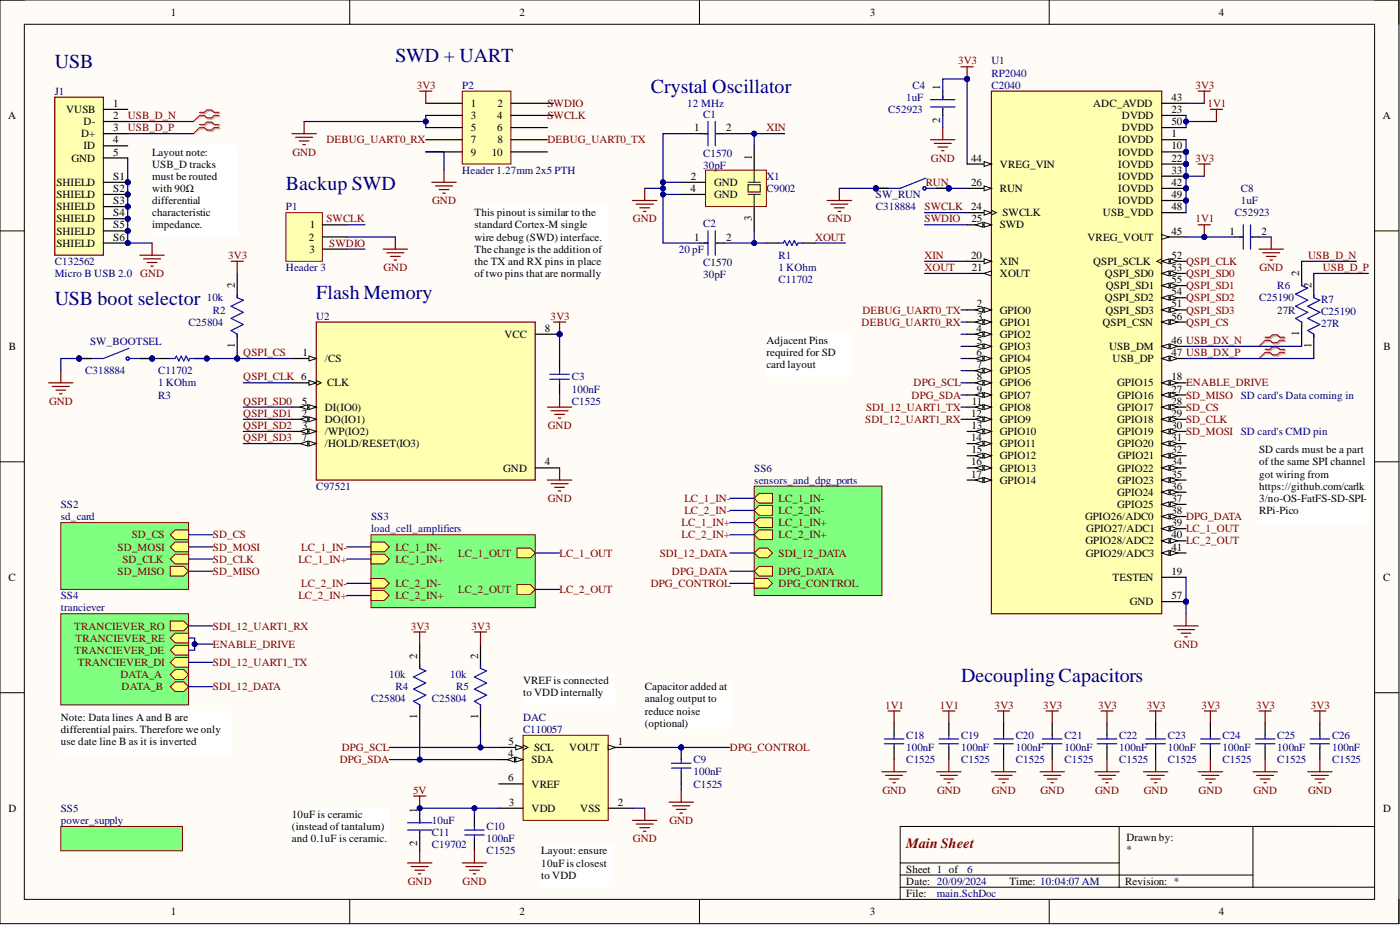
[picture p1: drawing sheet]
<svg xmlns="http://www.w3.org/2000/svg" width="292mm" height="193mm" viewBox="0 0 292 193" stroke-linecap="round" stroke-linejoin="round" font-family="sans-serif">
<defs><g id="words">
<g font-size="4.1" fill="#000080">
<text x="11.4" y="14.3">USB</text>
<text x="82.5" y="13">SWD + UART</text>
<text x="135.8" y="19.3">Crystal Oscillator</text>
<text x="59.6" y="39.6">Backup SWD</text>
<text x="11.4" y="63.7">USB boot selector</text>
<text x="66" y="62.5">Flash Memory</text>
<text x="200.5" y="142.3">Decoupling Capacitors</text>
</g>
<text font-size="3" fill="#800000" x="189.1" y="176.8">Main Sheet</text>
<g font-size="2.3">
<text x="35.6" y="3.3">1</text>
<text x="108.4" y="3.3">2</text>
<text x="181.5" y="3.3">3</text>
<text x="254.3" y="3.3">4</text>
<text x="13.8" y="23.6">VUSB</text>
<text x="23.6" y="22.3">1</text>
<text x="98.2" y="22.3">1</text>
<text x="103.8" y="22.3">2</text>
<text x="196.2" y="18.8" transform="rotate(-90 196.2 18.8)">1</text>
<text x="228.1" y="22.3">ADC_AVDD</text>
<text x="244.4" y="21">43</text>
<text x="244.4" y="23.6">23</text>
<text x="1.7" y="24.8">A</text>
<text x="16.9" y="28.6">D+</text>
<text x="17.4" y="26.1">D-</text>
<text x="23.6" y="24.8">2</text>
<text x="23.6" y="27.4">3</text>
<text x="23.6" y="29.9">4</text>
<text x="98.2" y="24.8">3</text>
<text x="98.2" y="27.4">5</text>
<text x="98.2" y="29.9">7</text>
<text x="103.7" y="24.8">4</text>
<text x="103.7" y="27.4">6</text>
<text x="103.8" y="29.9">8</text>
<text x="144.8" y="27.4">1</text>
<text x="151.5" y="27.4">2</text>
<text x="196.2" y="25.6" transform="rotate(-90 196.2 25.6)">2</text>
<text x="233.3" y="29.9">IOVDD</text>
<text x="234.1" y="24.8">DVDD</text>
<text x="234.1" y="27.4">DVDD</text>
<text x="244.4" y="26.1">50</text>
<text x="244.4" y="28.6">1</text>
<text x="288.5" y="24.8">A</text>
<text x="14.9" y="33.7">GND</text>
<text x="17.4" y="31.2">ID</text>
<text x="23.6" y="32.4">5</text>
<text x="31.7" y="32.4">Layout note:</text>
<text x="31.7" y="35">USB_D tracks</text>
<text x="98.2" y="32.4">9</text>
<text x="102.6" y="32.4">10</text>
<text x="156.9" y="33.5" transform="rotate(-90 156.9 33.5)">1</text>
<text x="202.6" y="33.7">44</text>
<text x="208.6" y="35">VREG_VIN</text>
<text x="233.3" y="32.4">IOVDD</text>
<text x="233.3" y="35">IOVDD</text>
<text x="244.4" y="31.2">10</text>
<text x="244.4" y="33.7">22</text>
<text x="11.8" y="38.8">SHIELD</text>
<text x="11.8" y="41.3">SHIELD</text>
<text x="23.6" y="37.5">S1</text>
<text x="23.6" y="40.1">S2</text>
<text x="31.7" y="37.5">must be routed</text>
<text x="31.7" y="40.1">with 90Ω</text>
<text x="144.1" y="40.1">4</text>
<text x="144.2" y="37.5">2</text>
<text x="149" y="38.8">GND</text>
<text x="149" y="41.3">GND</text>
<text x="202.6" y="38.8">26</text>
<text x="208.6" y="40.1">RUN</text>
<text x="233.3" y="37.5">IOVDD</text>
<text x="233.3" y="40.1">IOVDD</text>
<text x="244.4" y="36.3">33</text>
<text x="244.4" y="38.8">42</text>
<text x="244.4" y="41.3">49</text>
<text x="11.8" y="43.9">SHIELD</text>
<text x="11.8" y="46.4">SHIELD</text>
<text x="23.6" y="42.6">S3</text>
<text x="23.6" y="45.1">S4</text>
<text x="23.6" y="47.7">S5</text>
<text x="31.7" y="42.6">differential</text>
<text x="31.7" y="45.1">characteristic</text>
<text x="31.7" y="47.7">i</text>
<text x="32.4" y="47.7">mpedance.</text>
<text x="64.6" y="47.7">1</text>
<text x="99" y="45.1">This pinout is similar to the</text>
<text x="99" y="47.7">standard Cortex-M single</text>
<text x="156.9" y="46.1" transform="rotate(-90 156.9 46.1)">3</text>
<text x="202.6" y="43.9">24</text>
<text x="202.7" y="46.4">25</text>
<text x="208.6" y="47.7">SWD</text>
<text x="209.1" y="45.1">SWCLK</text>
<text x="230.1" y="45.1">USB_VDD</text>
<text x="233.3" y="42.6">IOVDD</text>
<text x="244.4" y="43.9">48</text>
<text x="11.8" y="48.9">SHIELD</text>
<text x="11.8" y="51.5">SHIELD</text>
<text x="23.6" y="50.2">S6</text>
<text x="64.5" y="50.2">2</text>
<text x="64.6" y="52.7">3</text>
<text x="99" y="50.2">wire debug (SWD) interface.</text>
<text x="99" y="52.7">The change is the addition of</text>
<text x="144.8" y="50.2">1</text>
<text x="151.5" y="50.2">2</text>
<text x="226.9" y="50.2">VREG_VOUT</text>
<text x="244.4" y="48.9">45</text>
<text x="256.5" y="48.9">1</text>
<text x="263.2" y="48.9">2</text>
<text x="99" y="55.3">t</text>
<text x="99" y="57.8">oftwo pins that are normally</text>
<text x="99.7" y="55.3">he TX and RX pins in place</text>
<text x="202.6" y="54">20</text>
<text x="202.8" y="56.5">21</text>
<text x="208.6" y="55.3">XIN</text>
<text x="208.6" y="57.8">XOUT</text>
<text x="228.1" y="55.3">QSPI_SCLK</text>
<text x="230.5" y="57.8">QSPI_SD0</text>
<text x="244.4" y="54">52</text>
<text x="244.4" y="56.5">53</text>
<text x="244.4" y="59.1">55</text>
<text x="271.1" y="57.5" transform="rotate(-90 271.1 57.5)">2</text>
<text x="49" y="60.1" transform="rotate(-90 49 60.1)">2</text>
<text x="203.8" y="64.1">2</text>
<text x="208.6" y="65.4">GPIO0</text>
<text x="230.5" y="62.9">QSPI_SD2</text>
<text x="230.6" y="65.4">QSPI_SD3</text>
<text x="230.7" y="60.3">QSPI_SD1</text>
<text x="244.4" y="61.6">54</text>
<text x="244.4" y="64.1">51</text>
<text x="273.6" y="60.1" transform="rotate(-90 273.6 60.1)">2</text>
<text x="105.2" y="70.5">VCC</text>
<text x="113.7" y="69.2">8</text>
<text x="159.9" y="71.7">Adjacent Pins</text>
<text x="203.7" y="69.2">4</text>
<text x="203.8" y="71.7">5</text>
<text x="203.9" y="66.7">3</text>
<text x="208.6" y="67.9">GPIO1</text>
<text x="208.6" y="70.5">GPIO2</text>
<text x="230" y="67.9">QSPI_CSN</text>
<text x="244.4" y="66.7">56</text>
<text x="244.4" y="71.7">46 USB_DX_N</text>
<text x="271.1" y="70.1" transform="rotate(-90 271.1 70.1)">1</text>
<text x="1.9" y="73">B</text>
<text x="49" y="72.6" transform="rotate(-90 49 72.6)">1</text>
<text x="63.1" y="74.3">1</text>
<text x="67.8" y="75.6">/CS</text>
<text x="159.9" y="74.3">required for SD</text>
<text x="159.9" y="76.8">card layout</text>
<text x="203.7" y="74.3">6</text>
<text x="203.8" y="76.8">7</text>
<text x="208.6" y="73">GPIO3</text>
<text x="208.6" y="75.6">GPIO4</text>
<text x="231.4" y="73">USB_DM</text>
<text x="232.1" y="75.6">USB_DP</text>
<text x="244.4" y="74.3">47 USB_DX_P</text>
<text x="273.6" y="72.6" transform="rotate(-90 273.6 72.6)">1</text>
<text x="288.7" y="73">B</text>
<text x="68.3" y="80.6">CLK</text>
<text x="203.8" y="79.4">8</text>
<text x="203.8" y="81.9">9</text>
<text x="208.6" y="78.1">GPIO5</text>
<text x="208.6" y="80.6">GPIO6</text>
<text x="208.6" y="83.2">GPIO7</text>
<text x="233.1" y="80.6">GPIO15</text>
<text x="233.1" y="83.2">GPIO16</text>
<text x="244.4" y="79.4">18</text>
<text x="244.4" y="81.9">27</text>
<text x="62.9" y="84.4">5</text>
<text x="62.9" y="87">2</text>
<text x="63" y="89.5">3</text>
<text x="67.8" y="85.7">DI(IO0)</text>
<text x="67.8" y="88.2">DO(IO1)</text>
<text x="202.6" y="87">12</text>
<text x="202.7" y="89.5">13</text>
<text x="202.8" y="84.4">11</text>
<text x="208.6" y="85.7">GPIO8</text>
<text x="208.6" y="88.2">GPIO9</text>
<text x="233.1" y="85.7">GPIO17</text>
<text x="233.1" y="88.2">GPIO18</text>
<text x="244.4" y="84.4">28</text>
<text x="244.4" y="87">29</text>
<text x="244.4" y="89.5">30</text>
<text x="62.9" y="92">7</text>
<text x="67.8" y="90.8">/WP(IO2)</text>
<text x="67.8" y="93.3">/HOLD/RESET(IO3)</text>
<text x="202.6" y="92">14</text>
<text x="202.7" y="94.6">15</text>
<text x="208.6" y="90.8">GPIO10</text>
<text x="208.6" y="93.3">GPIO11</text>
<text x="208.6" y="95.8">GPIO12</text>
<text x="233.1" y="90.8">GPIO19</text>
<text x="233.1" y="93.3">GPIO20</text>
<text x="233.2" y="95.8">GPIO21</text>
<text x="244.4" y="92">31</text>
<text x="244.4" y="94.6">32</text>
<text x="262.7" y="94.6">SD cards must be a part</text>
<text x="105" y="98.4">GND</text>
<text x="113.7" y="97.1">4</text>
<text x="202.6" y="97.1">16</text>
<text x="202.6" y="99.6">17</text>
<text x="208.6" y="98.4">GPIO13</text>
<text x="208.6" y="100.9">GPIO14</text>
<text x="233.1" y="98.4">GPIO22</text>
<text x="233.2" y="100.9">GPIO23</text>
<text x="244.4" y="97.1">34</text>
<text x="244.4" y="99.6">35</text>
<text x="262.7" y="97.1">of the same SPI channel</text>
<text x="262.7" y="99.6">got wiring from</text>
<text x="233.1" y="103.4">GPIO24</text>
<text x="233.1" y="106">GPIO25</text>
<text x="244.4" y="102.2">36</text>
<text x="244.4" y="104.7">37</text>
<text x="244.4" y="107.2">38</text>
<text x="262.7" y="102.2">https://github.com/carlk</text>
<text x="262.7" y="104.7">3/no-OS-FatFS-SD-SPI-</text>
<text x="262.7" y="107.2">RPi-Pico</text>
<text x="226.4" y="108.5">GPIO26/ADC0</text>
<text x="226.5" y="113.6">GPIO28/ADC2</text>
<text x="226.6" y="111">GPIO27/ADC1</text>
<text x="244.4" y="109.8">39</text>
<text x="244.4" y="112.3">40</text>
<text x="226.6" y="116.1">GPIO29/ADC3</text>
<text x="244.4" y="114.9">41</text>
<text x="244.4" y="119.9">19</text>
<text x="1.8" y="121.2">C</text>
<text x="232.1" y="121.2">TESTEN</text>
<text x="244.4" y="125">57</text>
<text x="288.6" y="121.2">C</text>
<text x="235.7" y="126.3">GND</text>
<text x="87.1" y="137.4" transform="rotate(-90 87.1 137.4)">2</text>
<text x="99.7" y="137.4" transform="rotate(-90 99.7 137.4)">2</text>
<text x="109.1" y="142.7">VREF is connected</text>
<text x="87.1" y="149.9" transform="rotate(-90 87.1 149.9)">1</text>
<text x="99.7" y="149.9" transform="rotate(-90 99.7 149.9)">1</text>
<text x="109.1" y="145.3">t</text>
<text x="109.8" y="145.3">o VDD internally</text>
<text x="134.5" y="144">Capacitor added at</text>
<text x="134.5" y="146.5">analog output to</text>
<text x="134.5" y="149.1">reduce noise</text>
<text x="12.7" y="150.4">Note: Data lines A and B are</text>
<text x="12.7" y="152.9">differential pairs. Therefore we only</text>
<text x="12.7" y="155.4">use date line B as it is inverted</text>
<text x="106.1" y="155.4">5</text>
<text x="128.9" y="155.4">1</text>
<text x="134.5" y="151.6">(optional)</text>
<text x="106" y="158">4</text>
<text x="110.9" y="159.2">SDA</text>
<text x="111.4" y="156.7">SCL</text>
<text x="118.8" y="156.7">VOUT</text>
<text x="106" y="163">6</text>
<text x="110.9" y="164.3">VREF</text>
<text x="1.8" y="169.4">D</text>
<text x="60.9" y="170.6">10uF is ceramic</text>
<text x="60.9" y="173.2">(instead oftantalum)</text>
<text x="87.1" y="169.6" transform="rotate(-90 87.1 169.6)">1</text>
<text x="106.2" y="168.1">3</text>
<text x="110.9" y="169.4">VDD</text>
<text x="121.1" y="169.4">VSS</text>
<text x="128.9" y="168.1">2</text>
<text x="288.6" y="169.4">D</text>
<text x="60.9" y="175.7">and 0.1uF is ceramic.</text>
<text x="87.1" y="176.5" transform="rotate(-90 87.1 176.5)">2</text>
<text x="112.9" y="178.2">Layout: ensure</text>
<text x="235" y="175.5">Drawn by:</text>
<text x="235" y="178">*</text>
<text x="112.9" y="180.8">10uF is closest</text>
<text x="112.9" y="183.3">t</text>
<text x="113.6" y="183.3">o VDD</text>
<text x="189.1" y="184.6">Date: 20/09/2024</text>
<text x="189.1" y="182">Sheet 1 of</text>
<text x="210.7" y="184.6">Time: 10:04:07 AM</text>
<text x="234.8" y="184.6">Revision: *</text>
<text x="35.6" y="190.9">1</text>
<text x="108.4" y="190.9">2</text>
<text x="181.5" y="190.9">3</text>
<text x="189.1" y="187.1">File:</text>
<text x="254.3" y="190.9">4</text>
</g>
<g font-size="2.3" fill="#800000">
<text x="199.9" y="13.4">3V3</text>
<text x="87" y="18.5">3V3</text>
<text x="114.2" y="22.3">SWDIO</text>
<text x="249.4" y="18.5">3V3</text>
<text x="251.9" y="22.3">1V1</text>
<text x="26.6" y="24.8">USB_D_N</text>
<text x="26.6" y="27.4">USB_D_P</text>
<text x="68.1" y="29.9">DEBUG_UART0_RX</text>
<text x="114.2" y="24.8">SWCLK</text>
<text x="114.2" y="29.9">DEBUG_UART0_TX</text>
<text x="159.9" y="27.4">XIN</text>
<text x="61" y="32.4">GND</text>
<text x="194.2" y="33.7">GND</text>
<text x="249.4" y="33.7">3V3</text>
<text x="193.1" y="38.8">RUN</text>
<text x="68.1" y="46.4">SWCLK</text>
<text x="90.2" y="42.6">GND</text>
<text x="132.1" y="46.4">GND</text>
<text x="172.7" y="46.4">GND</text>
<text x="192.9" y="43.9">SWCLK</text>
<text x="192.9" y="46.4">SWDIO</text>
<text x="249.4" y="46.4">1V1</text>
<text x="68.7" y="51.5">SWDIO</text>
<text x="170" y="50.2">XOUT</text>
<text x="29.3" y="57.8">GND</text>
<text x="47.6" y="54">3V3</text>
<text x="80" y="56.5">GND</text>
<text x="192.9" y="54">XIN</text>
<text x="192.9" y="56.5">XOUT</text>
<text x="247.5" y="55.3">QSPI_CLK</text>
<text x="247.5" y="57.8">QSPI_SD0</text>
<text x="262.8" y="56.5">GND</text>
<text x="272.9" y="54">USB_D_N</text>
<text x="276" y="56.5">USB_D_P</text>
<text x="179.9" y="65.4">DEBUG_UART0_TX</text>
<text x="247.5" y="60.3">QSPI_SD1</text>
<text x="247.5" y="62.9">QSPI_SD2</text>
<text x="247.5" y="65.4">QSPI_SD3</text>
<text x="114.9" y="66.7">3V3</text>
<text x="179.8" y="67.9">DEBUG_UART0_RX</text>
<text x="247.5" y="67.9">QSPI_CS</text>
<text x="50.8" y="74.3">QSPI_CS</text>
<text x="50.8" y="79.4">QSPI_CLK 6</text>
<text x="190.2" y="83.2">DPG_SDA</text>
<text x="190.6" y="80.6">DPG_SCL</text>
<text x="247.5" y="80.6">ENABLE_DRIVE</text>
<text x="247.5" y="83.2">SD_MISO</text>
<text x="10.2" y="84.4">GND</text>
<text x="50.8" y="84.4">QSPI_SD0</text>
<text x="50.8" y="87">QSPI_SD1</text>
<text x="50.8" y="89.5">QSPI_SD2</text>
<text x="114.3" y="89.5">GND</text>
<text x="180.5" y="88.2">SDI_12_UART1_RX</text>
<text x="180.7" y="85.7">SDI_12_UART1_TX</text>
<text x="247.5" y="88.2">SD_CLK</text>
<text x="247.5" y="85.7">SD_CS</text>
<text x="50.8" y="92">QSPI_SD3</text>
<text x="247.5" y="90.8">SD_MOSI SD card's CMD pin</text>
<text x="114.3" y="104.7">GND</text>
<text x="142.8" y="104.7">LC_1_IN-</text>
<text x="142.8" y="107.2">LC_2_IN-</text>
<text x="162.4" y="104.7">LC_1_IN-</text>
<text x="162.4" y="107.2">LC_2_IN-</text>
<text x="27.5" y="112.3">SD_CS</text>
<text x="44.4" y="112.3">SD_CS</text>
<text x="142.2" y="109.8">LC_1_IN+</text>
<text x="142.2" y="112.3">LC_2_IN+</text>
<text x="162.4" y="112.3">LC_2_IN+</text>
<text x="162.4" y="109.8">LC_1_IN+</text>
<text x="247.5" y="108.5">DPG_DATA</text>
<text x="247.5" y="111">LC_1_OUT</text>
<text x="247.5" y="113.6">LC_2_OUT</text>
<text x="24.5" y="114.9">SD_MOSI</text>
<text x="24.5" y="119.9">SD_MISO</text>
<text x="25.5" y="117.4">SD_CLK</text>
<text x="44.4" y="114.9">SD_MOSI</text>
<text x="44.4" y="117.4">SD_CLK</text>
<text x="44.4" y="119.9">SD_MISO</text>
<text x="62.3" y="117.4">LC_1_IN+</text>
<text x="62.9" y="114.9">LC_1_IN-</text>
<text x="82.5" y="114.9">LC_1_IN-</text>
<text x="82.5" y="117.4">LC_1_IN+</text>
<text x="95.6" y="116.1">LC_1_OUT</text>
<text x="116.8" y="116.1">LC_1_OUT</text>
<text x="137.6" y="116.1">SDI_12_DATA</text>
<text x="140.2" y="119.9">DPG_DATA</text>
<text x="162.4" y="116.1">SDI_12_DATA</text>
<text x="162.4" y="119.9">DPG_DATA</text>
<text x="62.3" y="125">LC_2_IN+</text>
<text x="62.9" y="122.5">LC_2_IN-</text>
<text x="82.5" y="122.5">LC_2_IN-</text>
<text x="82.5" y="125">LC_2_IN+</text>
<text x="95.6" y="123.7">LC_2_OUT</text>
<text x="116.8" y="123.7">LC_2_OUT</text>
<text x="135.8" y="122.5">DPG_CONTROL</text>
<text x="162.4" y="122.5">DPG_CONTROL</text>
<text x="15.5" y="131.3">TRANCIEVER_RO</text>
<text x="44.4" y="131.3">SDI_12_UART1_RX</text>
<text x="85.7" y="131.3">3V3</text>
<text x="98.4" y="131.3">3V3</text>
<text x="15.6" y="136.4">TRANCIEVER_DE</text>
<text x="15.7" y="133.9">TRANCIEVER_RE</text>
<text x="44.4" y="135.1">ENABLE_DRIVE</text>
<text x="245" y="135.1">GND</text>
<text x="16.2" y="138.9">TRANCIEVER_DI</text>
<text x="25.1" y="141.5">DATA_A</text>
<text x="44.4" y="138.9">SDI_12_UART1_TX</text>
<text x="25.4" y="144">DATA_B</text>
<text x="44.4" y="144">SDI_12_DATA</text>
<text x="184.7" y="147.8">1V1</text>
<text x="196.1" y="147.8">1V1</text>
<text x="207.5" y="147.8">3V3</text>
<text x="217.7" y="147.8">3V3</text>
<text x="229.1" y="147.8">3V3</text>
<text x="239.3" y="147.8">3V3</text>
<text x="250.7" y="147.8">3V3</text>
<text x="262.1" y="147.8">3V3</text>
<text x="273.5" y="147.8">3V3</text>
<text x="70.9" y="159.2">DPG_SDA</text>
<text x="71.3" y="156.7">DPG_SCL</text>
<text x="152.3" y="156.7">DPG_CONTROL</text>
<text x="86.2" y="165.6">5V</text>
<text x="184.1" y="165.6">GND</text>
<text x="195.5" y="165.6">GND</text>
<text x="206.9" y="165.6">GND</text>
<text x="217.1" y="165.6">GND</text>
<text x="228.5" y="165.6">GND</text>
<text x="238.7" y="165.6">GND</text>
<text x="250.1" y="165.6">GND</text>
<text x="261.5" y="165.6">GND</text>
<text x="272.9" y="165.6">GND</text>
<text x="139.7" y="171.9">GND</text>
<text x="132.1" y="175.7">GND</text>
<text x="85.1" y="184.6">GND</text>
<text x="96.5" y="184.6">GND</text>
</g>
<g font-size="2.3" fill="#000080">
<text x="206.9" y="13.4">U1</text>
<text x="206.9" y="16">RP2040</text>
<text x="11.4" y="19.8">J1</text>
<text x="96.4" y="18.5">P2</text>
<text x="143.4" y="22.3">12 MHz</text>
<text x="185.3" y="23.6">C52923</text>
<text x="189.1" y="21">1uF</text>
<text x="190.4" y="18.5">C4</text>
<text x="206.9" y="18.5">C2040</text>
<text x="146.7" y="24.6">C1</text>
<text x="146.7" y="32.7">C1570</text>
<text x="146.7" y="35.2">30pF</text>
<text x="96.4" y="36.3">Header 1.27mm 2x5 PTH</text>
<text x="159.9" y="40.1">C9002</text>
<text x="159.9" y="37.5">X1</text>
<text x="182.7" y="41.3">SW_RUN</text>
<text x="258.9" y="40.1">C8</text>
<text x="59.6" y="43.9">P1</text>
<text x="146.7" y="47.4">C2</text>
<text x="182.7" y="43.9">C318884</text>
<text x="257.6" y="45.1">C52923</text>
<text x="258.9" y="42.6">1uF</text>
<text x="141.6" y="52.7">20 pF</text>
<text x="11.4" y="55.3">C132562</text>
<text x="11.4" y="57.8">Micro B USB 2.0</text>
<text x="59.6" y="56.5">Header 3</text>
<text x="146.7" y="55.5">C1570</text>
<text x="146.7" y="58.1">30pF</text>
<text x="162.4" y="59.1">C11702</text>
<text x="162.4" y="56.5">1 KOhm</text>
<text x="162.4" y="54">R1</text>
<text x="43.1" y="62.9">10k</text>
<text x="44.4" y="65.4">R2</text>
<text x="262.7" y="62.9">C25190</text>
<text x="266.5" y="65.4">27R</text>
<text x="266.5" y="60.3">R6</text>
<text x="275.6" y="65.7">C25190</text>
<text x="275.6" y="63.1">R7</text>
<text x="18.8" y="71.9">SW_BOOTSEL</text>
<text x="39.3" y="67.9">C25804</text>
<text x="66" y="66.7">U2</text>
<text x="275.6" y="68.2">27R</text>
<text x="17.8" y="78.1">C318884</text>
<text x="33" y="78.1">C11702</text>
<text x="33" y="80.6">1 KOhm</text>
<text x="33" y="83.2">R3</text>
<text x="119.3" y="81.9">100nF</text>
<text x="119.3" y="79.4">C3</text>
<text x="258.9" y="83.2">SD card's Data coming in</text>
<text x="119.3" y="84.4">C1525</text>
<text x="157.4" y="98.4">SS6</text>
<text x="157.4" y="100.9">sensors_and_dpg_ports</text>
<text x="12.7" y="106">SS2</text>
<text x="66" y="102.2">C97521</text>
<text x="12.7" y="108.5">sd_card</text>
<text x="77.4" y="108.5">SS3</text>
<text x="77.4" y="111">load_cell_amplifiers</text>
<text x="12.7" y="125">SS4</text>
<text x="12.7" y="127.5">tranciever</text>
<text x="81.2" y="141.5">10k</text>
<text x="93.9" y="141.5">10k</text>
<text x="77.4" y="146.5">C25804</text>
<text x="82.5" y="144">R4</text>
<text x="90.1" y="146.5">C25804</text>
<text x="95.2" y="144">R5</text>
<text x="109.1" y="152.9">C110057</text>
<text x="109.1" y="150.4">DAC</text>
<text x="189.1" y="154.2">C18</text>
<text x="200.5" y="154.2">C19</text>
<text x="211.9" y="154.2">C20</text>
<text x="222.1" y="154.2">C21</text>
<text x="233.5" y="154.2">C22</text>
<text x="243.7" y="154.2">C23</text>
<text x="255.1" y="154.2">C24</text>
<text x="266.5" y="154.2">C25</text>
<text x="277.9" y="154.2">C26</text>
<text x="144.7" y="161.8">100nF</text>
<text x="144.7" y="159.2">C9</text>
<text x="189.1" y="159.2">C1525</text>
<text x="189.1" y="156.7">100nF</text>
<text x="200.5" y="159.2">C1525</text>
<text x="200.5" y="156.7">100nF</text>
<text x="211.9" y="159.2">C1525</text>
<text x="211.9" y="156.7">100nF</text>
<text x="222.1" y="159.2">C1525</text>
<text x="222.1" y="156.7">100nF</text>
<text x="233.5" y="159.2">C1525</text>
<text x="233.5" y="156.7">100nF</text>
<text x="243.7" y="159.2">C1525</text>
<text x="243.7" y="156.7">100nF</text>
<text x="255.1" y="159.2">C1525</text>
<text x="255.1" y="156.7">100nF</text>
<text x="266.5" y="159.2">C1525</text>
<text x="266.5" y="156.7">100nF</text>
<text x="277.9" y="159.2">C1525</text>
<text x="277.9" y="156.7">100nF</text>
<text x="144.7" y="164.3">C1525</text>
<text x="12.7" y="169.4">SS5</text>
<text x="12.7" y="171.9">power_supply</text>
<text x="90.1" y="171.9">10uF</text>
<text x="101.5" y="173.2">C10</text>
<text x="90.1" y="177">C19702</text>
<text x="90.1" y="174.4">C11</text>
<text x="101.5" y="178.2">C1525</text>
<text x="101.5" y="175.7">100nF</text>
<text x="201.8" y="182">6</text>
<text x="195.4" y="187.1">main.SchDoc</text>
</g>
</g></defs>
<path d="M0 0h291.9v192.7h-291.9z" fill-rule="evenodd" fill="#fffcf8"/>
<path d="M0 0h291.9v192.7h-291.9z" fill="none" stroke="#000" stroke-width=".21"/>
<path d="M5.1 5.1h281.7v182.5h-281.7z" fill-rule="evenodd" fill="#fffcf8"/>
<g fill="none" stroke="#000" stroke-width=".21">
<path d="M0 0h5.1M73 0v5.1M145.9 0v5.1M218.9 0v5.1M286.8 0h5.1v5.1M5.1 5.1h281.7v182.5h-281.7zM0 48.2h5.1M286.8 48.2h5.1M0 96.3h5.1M286.8 96.3h5.1M0 144.5h5.1M286.8 144.5h5.1"/>
<path d="M233.5 172.4v12.7M261.4 172.4v12.7M286.8 172.4h-99v15.2M73 187.6v5.1M145.9 187.6v5.1M187.8 185.1h99M187.8 182.6h73.6M187.8 180h45.7M218.9 187.6v5.1M291.9 187.6v5.1"/>
</g>
<circle cx="247.5" cy="31.7" r=".51" fill="#000080"/>
<circle cx="247.5" cy="31.7" r=".51" fill="none" stroke="#000080" stroke-width=".21"/>
<circle cx="247.5" cy="34.2" r=".51" fill="#000080"/>
<circle cx="247.5" cy="34.2" r=".51" fill="none" stroke="#000080" stroke-width=".21"/>
<circle cx="247.5" cy="36.8" r=".51" fill="#000080"/>
<circle cx="247.5" cy="36.8" r=".51" fill="none" stroke="#000080" stroke-width=".21"/>
<circle cx="247.5" cy="39.3" r=".51" fill="#000080"/>
<circle cx="247.5" cy="39.3" r=".51" fill="none" stroke="#000080" stroke-width=".21"/>
<circle cx="247.5" cy="41.8" r=".51" fill="#000080"/>
<circle cx="247.5" cy="41.8" r=".51" fill="none" stroke="#000080" stroke-width=".21"/>
<circle cx="247.5" cy="125.5" r=".51" fill="#000080"/>
<circle cx="247.5" cy="125.5" r=".51" fill="none" stroke="#000080" stroke-width=".21"/>
<path d="M206.9 19h35.5v109h-35.5z" fill-rule="evenodd" fill="#ffffb0"/>
<path d="M206.9 19h35.5v109h-35.5z" fill="none" stroke="#800000" stroke-width=".25"/>
<path d="M201.8 34.2h5.1" fill="none" stroke="#000" stroke-width=".25"/>
<path d="M205.3 33.7l1.6 .5-1.6 .5z" fill="#f8fcff"/>
<path d="M205.3 33.7l1.6 .5-1.6 .5z" fill="none" stroke="#000" stroke-width=".21"/>
<path d="M201.8 39.3h5.1" fill="none" stroke="#000" stroke-width=".25"/>
<path d="M205.3 38.8l1.6 .5-1.6 .5z" fill="#f8fcff"/>
<path d="M205.3 38.8l1.6 .5-1.6 .5z" fill="none" stroke="#000" stroke-width=".21"/>
<path d="M201.8 44.4h5.1" fill="none" stroke="#000" stroke-width=".25"/>
<path d="M205.3 43.9l1.6 .5-1.6 .5z" fill="#f8fcff"/>
<path d="M205.3 43.9l1.6 .5-1.6 .5zM206.9 43.9l1 .5-1 .5" fill="none" stroke="#000" stroke-width=".21"/>
<path d="M201.8 46.9h5.1" fill="none" stroke="#000" stroke-width=".25"/>
<path d="M205.3 46.4l1.6 .5-1.6 .5z" fill="#f8fcff"/>
<path d="M205.3 46.4l1.6 .5-1.6 .5z" fill="none" stroke="#000" stroke-width=".21"/>
<path d="M203.6 46.9l1.5-.5v1z" fill="#f8fcff"/>
<path d="M203.6 46.9l1.5-.5v1z" fill="none" stroke="#000" stroke-width=".21"/>
<path d="M201.8 54.5h5.1" fill="none" stroke="#000" stroke-width=".25"/>
<path d="M205.3 54l1.6 .5-1.6 .5z" fill="#f8fcff"/>
<path d="M205.3 54l1.6 .5-1.6 .5z" fill="none" stroke="#000" stroke-width=".21"/>
<path d="M201.8 57h5.1" fill="none" stroke="#000" stroke-width=".25"/>
<path d="M205.3 57l1.6-.5v1z" fill="#f8fcff"/>
<path d="M205.3 57l1.6-.5v1z" fill="none" stroke="#000" stroke-width=".21"/>
<path d="M201.8 64.6h5.1" fill="none" stroke="#000" stroke-width=".25"/>
<path d="M205.3 64.1l1.6 .5-1.6 .6z" fill="#f8fcff"/>
<path d="M205.3 64.1l1.6 .5-1.6 .6z" fill="none" stroke="#000" stroke-width=".21"/>
<path d="M203.6 64.6l1.5-.5v1.1z" fill="#f8fcff"/>
<path d="M203.6 64.6l1.5-.5v1.1z" fill="none" stroke="#000" stroke-width=".21"/>
<path d="M201.8 67.2h5.1" fill="none" stroke="#000" stroke-width=".25"/>
<path d="M205.3 66.7l1.6 .5-1.6 .5z" fill="#f8fcff"/>
<path d="M205.3 66.7l1.6 .5-1.6 .5z" fill="none" stroke="#000" stroke-width=".21"/>
<path d="M203.6 67.2l1.5-.5v1z" fill="#f8fcff"/>
<path d="M203.6 67.2l1.5-.5v1z" fill="none" stroke="#000" stroke-width=".21"/>
<path d="M201.8 69.7h5.1" fill="none" stroke="#000" stroke-width=".25"/>
<path d="M205.3 69.2l1.6 .5-1.6 .5z" fill="#f8fcff"/>
<path d="M205.3 69.2l1.6 .5-1.6 .5z" fill="none" stroke="#000" stroke-width=".21"/>
<path d="M203.6 69.7l1.5-.5v1z" fill="#f8fcff"/>
<path d="M203.6 69.7l1.5-.5v1z" fill="none" stroke="#000" stroke-width=".21"/>
<path d="M201.8 72.3h5.1" fill="none" stroke="#000" stroke-width=".25"/>
<path d="M205.3 71.7l1.6 .6-1.6 .5z" fill="#f8fcff"/>
<path d="M205.3 71.7l1.6 .6-1.6 .5z" fill="none" stroke="#000" stroke-width=".21"/>
<path d="M203.6 72.3l1.5-.6v1.1z" fill="#f8fcff"/>
<path d="M203.6 72.3l1.5-.6v1.1z" fill="none" stroke="#000" stroke-width=".21"/>
<path d="M201.8 74.8h5.1" fill="none" stroke="#000" stroke-width=".25"/>
<path d="M205.3 74.3l1.6 .5-1.6 .5z" fill="#f8fcff"/>
<path d="M205.3 74.3l1.6 .5-1.6 .5z" fill="none" stroke="#000" stroke-width=".21"/>
<path d="M203.6 74.8l1.5-.5v1z" fill="#f8fcff"/>
<path d="M203.6 74.8l1.5-.5v1z" fill="none" stroke="#000" stroke-width=".21"/>
<path d="M201.8 77.3h5.1" fill="none" stroke="#000" stroke-width=".25"/>
<path d="M205.3 76.8l1.6 .5-1.6 .5z" fill="#f8fcff"/>
<path d="M205.3 76.8l1.6 .5-1.6 .5z" fill="none" stroke="#000" stroke-width=".21"/>
<path d="M203.6 77.3l1.5-.5v1z" fill="#f8fcff"/>
<path d="M203.6 77.3l1.5-.5v1z" fill="none" stroke="#000" stroke-width=".21"/>
<path d="M201.8 79.9h5.1" fill="none" stroke="#000" stroke-width=".25"/>
<path d="M205.3 79.4l1.6 .5-1.6 .5z" fill="#f8fcff"/>
<path d="M205.3 79.4l1.6 .5-1.6 .5z" fill="none" stroke="#000" stroke-width=".21"/>
<path d="M203.6 79.9l1.5-.5v1z" fill="#f8fcff"/>
<path d="M203.6 79.9l1.5-.5v1z" fill="none" stroke="#000" stroke-width=".21"/>
<path d="M201.8 82.4h5.1" fill="none" stroke="#000" stroke-width=".25"/>
<path d="M205.3 81.9l1.6 .5-1.6 .5z" fill="#f8fcff"/>
<path d="M205.3 81.9l1.6 .5-1.6 .5z" fill="none" stroke="#000" stroke-width=".21"/>
<path d="M203.6 82.4l1.5-.5v1z" fill="#f8fcff"/>
<path d="M203.6 82.4l1.5-.5v1z" fill="none" stroke="#000" stroke-width=".21"/>
<path d="M201.8 84.9h5.1" fill="none" stroke="#000" stroke-width=".25"/>
<path d="M205.3 84.4l1.6 .5-1.6 .5z" fill="#f8fcff"/>
<path d="M205.3 84.4l1.6 .5-1.6 .5z" fill="none" stroke="#000" stroke-width=".21"/>
<path d="M203.6 84.9l1.5-.5v1z" fill="#f8fcff"/>
<path d="M203.6 84.9l1.5-.5v1z" fill="none" stroke="#000" stroke-width=".21"/>
<path d="M201.8 87.5h5.1" fill="none" stroke="#000" stroke-width=".25"/>
<path d="M205.3 87l1.6 .5-1.6 .5z" fill="#f8fcff"/>
<path d="M205.3 87l1.6 .5-1.6 .5z" fill="none" stroke="#000" stroke-width=".21"/>
<path d="M203.6 87.5l1.5-.5v1z" fill="#f8fcff"/>
<path d="M203.6 87.5l1.5-.5v1z" fill="none" stroke="#000" stroke-width=".21"/>
<path d="M201.8 90h5.1" fill="none" stroke="#000" stroke-width=".25"/>
<path d="M205.3 89.5l1.6 .5-1.6 .5z" fill="#f8fcff"/>
<path d="M205.3 89.5l1.6 .5-1.6 .5z" fill="none" stroke="#000" stroke-width=".21"/>
<path d="M203.6 90l1.5-.5v1z" fill="#f8fcff"/>
<path d="M203.6 90l1.5-.5v1z" fill="none" stroke="#000" stroke-width=".21"/>
<path d="M201.8 92.5h5.1" fill="none" stroke="#000" stroke-width=".25"/>
<path d="M205.3 92l1.6 .5-1.6 .5z" fill="#f8fcff"/>
<path d="M205.3 92l1.6 .5-1.6 .5z" fill="none" stroke="#000" stroke-width=".21"/>
<path d="M203.6 92.5l1.5-.5v1z" fill="#f8fcff"/>
<path d="M203.6 92.5l1.5-.5v1z" fill="none" stroke="#000" stroke-width=".21"/>
<path d="M201.8 95.1h5.1" fill="none" stroke="#000" stroke-width=".25"/>
<path d="M205.3 94.6l1.6 .5-1.6 .5z" fill="#f8fcff"/>
<path d="M205.3 94.6l1.6 .5-1.6 .5z" fill="none" stroke="#000" stroke-width=".21"/>
<path d="M203.6 95.1l1.5-.5v1z" fill="#f8fcff"/>
<path d="M203.6 95.1l1.5-.5v1z" fill="none" stroke="#000" stroke-width=".21"/>
<path d="M201.8 97.6h5.1" fill="none" stroke="#000" stroke-width=".25"/>
<path d="M205.3 97.1l1.6 .5-1.6 .5z" fill="#f8fcff"/>
<path d="M205.3 97.1l1.6 .5-1.6 .5z" fill="none" stroke="#000" stroke-width=".21"/>
<path d="M203.6 97.6l1.5-.5v1z" fill="#f8fcff"/>
<path d="M203.6 97.6l1.5-.5v1z" fill="none" stroke="#000" stroke-width=".21"/>
<path d="M201.8 100.1h5.1" fill="none" stroke="#000" stroke-width=".25"/>
<path d="M205.3 99.6l1.6 .5-1.6 .6z" fill="#f8fcff"/>
<path d="M205.3 99.6l1.6 .5-1.6 .6z" fill="none" stroke="#000" stroke-width=".21"/>
<path d="M203.6 100.1l1.5-.5v1.1z" fill="#f8fcff"/>
<path d="M203.6 100.1l1.5-.5v1.1z" fill="none" stroke="#000" stroke-width=".21"/>
<path d="M242.4 21.5h5.1M242.4 24.1h5.1M242.4 26.6h5.1M242.4 29.2h5.1M242.4 31.7h5.1" fill="none" stroke="#000" stroke-width=".25"/>
<circle cx="247.5" cy="31.7" r=".51" fill="#000080"/>
<circle cx="247.5" cy="31.7" r=".51" fill="none" stroke="#000080" stroke-width=".21"/>
<path d="M242.4 34.2h5.1" fill="none" stroke="#000" stroke-width=".25"/>
<circle cx="247.5" cy="34.2" r=".51" fill="#000080"/>
<circle cx="247.5" cy="34.2" r=".51" fill="none" stroke="#000080" stroke-width=".21"/>
<path d="M242.4 36.8h5.1" fill="none" stroke="#000" stroke-width=".25"/>
<circle cx="247.5" cy="36.8" r=".51" fill="#000080"/>
<circle cx="247.5" cy="36.8" r=".51" fill="none" stroke="#000080" stroke-width=".21"/>
<path d="M242.4 39.3h5.1" fill="none" stroke="#000" stroke-width=".25"/>
<circle cx="247.5" cy="39.3" r=".51" fill="#000080"/>
<circle cx="247.5" cy="39.3" r=".51" fill="none" stroke="#000080" stroke-width=".21"/>
<path d="M242.4 41.8h5.1" fill="none" stroke="#000" stroke-width=".25"/>
<circle cx="247.5" cy="41.8" r=".51" fill="#000080"/>
<circle cx="247.5" cy="41.8" r=".51" fill="none" stroke="#000080" stroke-width=".21"/>
<path d="M242.4 44.4h5.1M242.4 49.4h5.1" fill="none" stroke="#000" stroke-width=".25"/>
<path d="M242.4 48.9l1.5 .5-1.5 .5z" fill="#f8fcff"/>
<path d="M242.4 48.9l1.5 .5-1.5 .5z" fill="none" stroke="#000" stroke-width=".21"/>
<path d="M242.4 54.5h5.1" fill="none" stroke="#000" stroke-width=".25"/>
<path d="M242.4 54.5l1.5-.5v1z" fill="#f8fcff"/>
<path d="M242.4 54.5l1.5-.5v1z" fill="none" stroke="#000" stroke-width=".21"/>
<path d="M244.2 54l1.5 .5-1.5 .5z" fill="#f8fcff"/>
<path d="M242.4 54l-1 .5 1 .5M244.2 54l1.5 .5-1.5 .5z" fill="none" stroke="#000" stroke-width=".21"/>
<path d="M242.4 57h5.1" fill="none" stroke="#000" stroke-width=".25"/>
<path d="M242.4 57l1.5-.5v1z" fill="#f8fcff"/>
<path d="M242.4 57l1.5-.5v1z" fill="none" stroke="#000" stroke-width=".21"/>
<path d="M244.2 56.5l1.5 .5-1.5 .5z" fill="#f8fcff"/>
<path d="M244.2 56.5l1.5 .5-1.5 .5z" fill="none" stroke="#000" stroke-width=".21"/>
<path d="M242.4 59.6h5.1" fill="none" stroke="#000" stroke-width=".25"/>
<path d="M242.4 59.6l1.5-.5v1z" fill="#f8fcff"/>
<path d="M242.4 59.6l1.5-.5v1z" fill="none" stroke="#000" stroke-width=".21"/>
<path d="M244.2 59.1l1.5 .5-1.5 .5z" fill="#f8fcff"/>
<path d="M244.2 59.1l1.5 .5-1.5 .5z" fill="none" stroke="#000" stroke-width=".21"/>
<path d="M242.4 62.1h5.1" fill="none" stroke="#000" stroke-width=".25"/>
<path d="M242.4 62.1l1.5-.5v1z" fill="#f8fcff"/>
<path d="M242.4 62.1l1.5-.5v1z" fill="none" stroke="#000" stroke-width=".21"/>
<path d="M244.2 61.6l1.5 .5-1.5 .5z" fill="#f8fcff"/>
<path d="M244.2 61.6l1.5 .5-1.5 .5z" fill="none" stroke="#000" stroke-width=".21"/>
<path d="M242.4 64.6h5.1" fill="none" stroke="#000" stroke-width=".25"/>
<path d="M242.4 64.6l1.5-.5v1.1z" fill="#f8fcff"/>
<path d="M242.4 64.6l1.5-.5v1.1z" fill="none" stroke="#000" stroke-width=".21"/>
<path d="M244.2 64.1l1.5 .5-1.5 .6z" fill="#f8fcff"/>
<path d="M244.2 64.1l1.5 .5-1.5 .6z" fill="none" stroke="#000" stroke-width=".21"/>
<path d="M242.4 67.2h5.1" fill="none" stroke="#000" stroke-width=".25"/>
<path d="M242.4 67.2l1.5-.5v1z" fill="#f8fcff"/>
<path d="M242.4 67.2l1.5-.5v1z" fill="none" stroke="#000" stroke-width=".21"/>
<path d="M244.2 66.7l1.5 .5-1.5 .5z" fill="#f8fcff"/>
<path d="M244.2 66.7l1.5 .5-1.5 .5z" fill="none" stroke="#000" stroke-width=".21"/>
<path d="M242.4 72.3h5.1" fill="none" stroke="#000" stroke-width=".25"/>
<path d="M242.4 72.3l1.5-.6v1.1z" fill="#f8fcff"/>
<path d="M242.4 72.3l1.5-.6v1.1z" fill="none" stroke="#000" stroke-width=".21"/>
<path d="M244.2 71.7l1.5 .6-1.5 .5z" fill="#f8fcff"/>
<path d="M244.2 71.7l1.5 .6-1.5 .5z" fill="none" stroke="#000" stroke-width=".21"/>
<path d="M242.4 74.8h5.1" fill="none" stroke="#000" stroke-width=".25"/>
<path d="M242.4 74.8l1.5-.5v1z" fill="#f8fcff"/>
<path d="M242.4 74.8l1.5-.5v1z" fill="none" stroke="#000" stroke-width=".21"/>
<path d="M244.2 74.3l1.5 .5-1.5 .5z" fill="#f8fcff"/>
<path d="M244.2 74.3l1.5 .5-1.5 .5z" fill="none" stroke="#000" stroke-width=".21"/>
<path d="M242.4 79.9h5.1" fill="none" stroke="#000" stroke-width=".25"/>
<path d="M242.4 79.9l1.5-.5v1z" fill="#f8fcff"/>
<path d="M242.4 79.9l1.5-.5v1z" fill="none" stroke="#000" stroke-width=".21"/>
<path d="M244.2 79.4l1.5 .5-1.5 .5z" fill="#f8fcff"/>
<path d="M244.2 79.4l1.5 .5-1.5 .5z" fill="none" stroke="#000" stroke-width=".21"/>
<path d="M242.4 82.4h5.1" fill="none" stroke="#000" stroke-width=".25"/>
<path d="M242.4 82.4l1.5-.5v1z" fill="#f8fcff"/>
<path d="M242.4 82.4l1.5-.5v1z" fill="none" stroke="#000" stroke-width=".21"/>
<path d="M244.2 81.9l1.5 .5-1.5 .5z" fill="#f8fcff"/>
<path d="M244.2 81.9l1.5 .5-1.5 .5z" fill="none" stroke="#000" stroke-width=".21"/>
<path d="M242.4 84.9h5.1" fill="none" stroke="#000" stroke-width=".25"/>
<path d="M242.4 84.9l1.5-.5v1z" fill="#f8fcff"/>
<path d="M242.4 84.9l1.5-.5v1z" fill="none" stroke="#000" stroke-width=".21"/>
<path d="M244.2 84.4l1.5 .5-1.5 .5z" fill="#f8fcff"/>
<path d="M244.2 84.4l1.5 .5-1.5 .5z" fill="none" stroke="#000" stroke-width=".21"/>
<path d="M242.4 87.5h5.1" fill="none" stroke="#000" stroke-width=".25"/>
<path d="M242.4 87.5l1.5-.5v1z" fill="#f8fcff"/>
<path d="M242.4 87.5l1.5-.5v1z" fill="none" stroke="#000" stroke-width=".21"/>
<path d="M244.2 87l1.5 .5-1.5 .5z" fill="#f8fcff"/>
<path d="M244.2 87l1.5 .5-1.5 .5z" fill="none" stroke="#000" stroke-width=".21"/>
<path d="M242.4 90h5.1" fill="none" stroke="#000" stroke-width=".25"/>
<path d="M242.4 90l1.5-.5v1z" fill="#f8fcff"/>
<path d="M242.4 90l1.5-.5v1z" fill="none" stroke="#000" stroke-width=".21"/>
<path d="M244.2 89.5l1.5 .5-1.5 .5z" fill="#f8fcff"/>
<path d="M244.2 89.5l1.5 .5-1.5 .5z" fill="none" stroke="#000" stroke-width=".21"/>
<path d="M242.4 92.5h5.1" fill="none" stroke="#000" stroke-width=".25"/>
<path d="M242.4 92.5l1.5-.5v1z" fill="#f8fcff"/>
<path d="M242.4 92.5l1.5-.5v1z" fill="none" stroke="#000" stroke-width=".21"/>
<path d="M244.2 92l1.5 .5-1.5 .5z" fill="#f8fcff"/>
<path d="M244.2 92l1.5 .5-1.5 .5z" fill="none" stroke="#000" stroke-width=".21"/>
<path d="M242.4 95.1h5.1" fill="none" stroke="#000" stroke-width=".25"/>
<path d="M242.4 95.1l1.5-.5v1z" fill="#f8fcff"/>
<path d="M242.4 95.1l1.5-.5v1z" fill="none" stroke="#000" stroke-width=".21"/>
<path d="M244.2 94.6l1.5 .5-1.5 .5z" fill="#f8fcff"/>
<path d="M244.2 94.6l1.5 .5-1.5 .5z" fill="none" stroke="#000" stroke-width=".21"/>
<path d="M242.4 97.6h5.1" fill="none" stroke="#000" stroke-width=".25"/>
<path d="M242.4 97.6l1.5-.5v1z" fill="#f8fcff"/>
<path d="M242.4 97.6l1.5-.5v1z" fill="none" stroke="#000" stroke-width=".21"/>
<path d="M244.2 97.1l1.5 .5-1.5 .5z" fill="#f8fcff"/>
<path d="M244.2 97.1l1.5 .5-1.5 .5z" fill="none" stroke="#000" stroke-width=".21"/>
<path d="M242.4 100.1h5.1" fill="none" stroke="#000" stroke-width=".25"/>
<path d="M242.4 100.1l1.5-.5v1.1z" fill="#f8fcff"/>
<path d="M242.4 100.1l1.5-.5v1.1z" fill="none" stroke="#000" stroke-width=".21"/>
<path d="M244.2 99.6l1.5 .5-1.5 .6z" fill="#f8fcff"/>
<path d="M244.2 99.6l1.5 .5-1.5 .6z" fill="none" stroke="#000" stroke-width=".21"/>
<path d="M242.4 102.7h5.1" fill="none" stroke="#000" stroke-width=".25"/>
<path d="M242.4 102.7l1.5-.5v1z" fill="#f8fcff"/>
<path d="M242.4 102.7l1.5-.5v1z" fill="none" stroke="#000" stroke-width=".21"/>
<path d="M244.2 102.2l1.5 .5-1.5 .5z" fill="#f8fcff"/>
<path d="M244.2 102.2l1.5 .5-1.5 .5z" fill="none" stroke="#000" stroke-width=".21"/>
<path d="M242.4 105.2h5.1" fill="none" stroke="#000" stroke-width=".25"/>
<path d="M242.4 105.2l1.5-.5v1z" fill="#f8fcff"/>
<path d="M242.4 105.2l1.5-.5v1z" fill="none" stroke="#000" stroke-width=".21"/>
<path d="M244.2 104.7l1.5 .5-1.5 .5z" fill="#f8fcff"/>
<path d="M244.2 104.7l1.5 .5-1.5 .5z" fill="none" stroke="#000" stroke-width=".21"/>
<path d="M242.4 107.8h5.1" fill="none" stroke="#000" stroke-width=".25"/>
<path d="M242.4 107.8l1.5-.6v1.1z" fill="#f8fcff"/>
<path d="M242.4 107.8l1.5-.6v1.1z" fill="none" stroke="#000" stroke-width=".21"/>
<path d="M244.2 107.2l1.5 .6-1.5 .5z" fill="#f8fcff"/>
<path d="M244.2 107.2l1.5 .6-1.5 .5z" fill="none" stroke="#000" stroke-width=".21"/>
<path d="M242.4 110.3h5.1" fill="none" stroke="#000" stroke-width=".25"/>
<path d="M242.4 110.3l1.5-.5v1z" fill="#f8fcff"/>
<path d="M242.4 110.3l1.5-.5v1z" fill="none" stroke="#000" stroke-width=".21"/>
<path d="M244.2 109.8l1.5 .5-1.5 .5z" fill="#f8fcff"/>
<path d="M244.2 109.8l1.5 .5-1.5 .5z" fill="none" stroke="#000" stroke-width=".21"/>
<path d="M242.4 112.8h5.1" fill="none" stroke="#000" stroke-width=".25"/>
<path d="M242.4 112.8l1.5-.5v1z" fill="#f8fcff"/>
<path d="M242.4 112.8l1.5-.5v1z" fill="none" stroke="#000" stroke-width=".21"/>
<path d="M244.2 112.3l1.5 .5-1.5 .5z" fill="#f8fcff"/>
<path d="M244.2 112.3l1.5 .5-1.5 .5z" fill="none" stroke="#000" stroke-width=".21"/>
<path d="M242.4 115.4h5.1" fill="none" stroke="#000" stroke-width=".25"/>
<path d="M242.4 115.4l1.5-.5v1z" fill="#f8fcff"/>
<path d="M242.4 115.4l1.5-.5v1z" fill="none" stroke="#000" stroke-width=".21"/>
<path d="M244.2 114.9l1.5 .5-1.5 .5z" fill="#f8fcff"/>
<path d="M244.2 114.9l1.5 .5-1.5 .5z" fill="none" stroke="#000" stroke-width=".21"/>
<path d="M242.4 120.4h5.1M242.4 125.5h5.1" fill="none" stroke="#000" stroke-width=".25"/>
<circle cx="247.5" cy="125.5" r=".51" fill="#000080"/>
<circle cx="247.5" cy="125.5" r=".51" fill="none" stroke="#000080" stroke-width=".21"/>
<path d="M147.2 35.5h12.7v7.6h-12.7z" fill-rule="evenodd" fill="#ffffb0"/>
<path d="M147.2 35.5h12.7v7.6h-12.7z" fill="none" stroke="#800000" stroke-width=".21"/>
<path d="M142.1 38h5.1M145.9 27.9h1.8M149.5 27.9h1.5M157.4 30.4v5.1M142.1 40.6h5.1M145.9 50.7h1.8M149.5 50.7h1.5M157.4 43.1v5.1M159.9 50.7h2.5M167.5 50.7h2.5" fill="none" stroke="#000" stroke-width=".25"/>
<path d="M156.1 38.5h2.5v1.6h-2.5zM156.1 38h2.5M157.4 35.5v2.5M156.1 40.6h2.5M157.4 40.6v2.5" fill="none" stroke="#4c1130" stroke-width=".25"/>
<path d="M134.5 39.3v2.5M132 41.8h5.1M132.7 42.6h3.6M133.5 43.4h2M134.3 44.1h.5" fill="none" stroke="#800000" stroke-width=".25"/>
<path d="M147 27.9h.7M147.7 25.3v5.1M149.2 25.3v5.1M149.5 27.9h.2M147 50.7h.7M147.7 48.2v5M149.2 48.2v5M149.5 50.7h.2M162.4 50.7h1.1l.2-.5 .5 1 .5-1 .5 1 .5-1 .5 1 .3-.5h1" fill="none" stroke="#00f" stroke-width=".25"/>
<circle cx="116.8" cy="69.7" r=".51" fill="#000080"/>
<circle cx="116.8" cy="69.7" r=".51" fill="none" stroke="#000080" stroke-width=".21"/>
<path d="M66 67.2h45.7v32.9h-45.7z" fill-rule="evenodd" fill="#ffffb0"/>
<path d="M66 67.2h45.7v32.9h-45.7z" fill="none" stroke="#800000" stroke-width=".25"/>
<path d="M60.9 74.8h5.1" fill="none" stroke="#000" stroke-width=".25"/>
<path d="M64.5 74.3l1.5 .5-1.5 .5z" fill="#f8fcff"/>
<path d="M64.5 74.3l1.5 .5-1.5 .5z" fill="none" stroke="#000" stroke-width=".21"/>
<path d="M60.9 79.9h5.1" fill="none" stroke="#000" stroke-width=".25"/>
<path d="M64.5 79.4l1.5 .5-1.5 .5z" fill="#f8fcff"/>
<path d="M64.5 79.4l1.5 .5-1.5 .5zM66 79.4l1 .5-1 .5" fill="none" stroke="#000" stroke-width=".21"/>
<path d="M60.9 84.9h5.1" fill="none" stroke="#000" stroke-width=".25"/>
<path d="M64.5 84.4l1.5 .5-1.5 .5z" fill="#f8fcff"/>
<path d="M64.5 84.4l1.5 .5-1.5 .5z" fill="none" stroke="#000" stroke-width=".21"/>
<path d="M62.7 84.9l1.5-.5v1z" fill="#f8fcff"/>
<path d="M62.7 84.9l1.5-.5v1z" fill="none" stroke="#000" stroke-width=".21"/>
<path d="M60.9 87.5h5.1" fill="none" stroke="#000" stroke-width=".25"/>
<path d="M64.5 87l1.5 .5-1.5 .5z" fill="#f8fcff"/>
<path d="M64.5 87l1.5 .5-1.5 .5z" fill="none" stroke="#000" stroke-width=".21"/>
<path d="M62.7 87.5l1.5-.5v1z" fill="#f8fcff"/>
<path d="M62.7 87.5l1.5-.5v1z" fill="none" stroke="#000" stroke-width=".21"/>
<path d="M60.9 90h5.1" fill="none" stroke="#000" stroke-width=".25"/>
<path d="M64.5 89.5l1.5 .5-1.5 .5z" fill="#f8fcff"/>
<path d="M64.5 89.5l1.5 .5-1.5 .5z" fill="none" stroke="#000" stroke-width=".21"/>
<path d="M62.7 90l1.5-.5v1z" fill="#f8fcff"/>
<path d="M62.7 90l1.5-.5v1z" fill="none" stroke="#000" stroke-width=".21"/>
<path d="M60.9 92.5h5.1" fill="none" stroke="#000" stroke-width=".25"/>
<path d="M64.5 92l1.5 .5-1.5 .5z" fill="#f8fcff"/>
<path d="M64.5 92l1.5 .5-1.5 .5z" fill="none" stroke="#000" stroke-width=".21"/>
<path d="M62.7 92.5l1.5-.5v1z" fill="#f8fcff"/>
<path d="M62.7 92.5l1.5-.5v1z" fill="none" stroke="#000" stroke-width=".21"/>
<path d="M111.7 69.7h5.1" fill="none" stroke="#000" stroke-width=".25"/>
<circle cx="116.8" cy="69.7" r=".51" fill="#000080"/>
<circle cx="116.8" cy="69.7" r=".51" fill="none" stroke="#000080" stroke-width=".21"/>
<path d="M111.7 97.6h5.1" fill="none" stroke="#000" stroke-width=".25"/>
<circle cx="49.5" cy="74.8" r=".51" fill="#000080"/>
<circle cx="49.5" cy="74.8" r=".51" fill="none" stroke="#000080" stroke-width=".21"/>
<path d="M49.5 69.7v5.1" fill="none" stroke="#000" stroke-width=".25"/>
<circle cx="49.5" cy="74.8" r=".51" fill="#000080"/>
<circle cx="49.5" cy="74.8" r=".51" fill="none" stroke="#000080" stroke-width=".21"/>
<path d="M49.5 57v5.1" fill="none" stroke="#000" stroke-width=".25"/>
<path d="M49.5 61.4v.7l1.3 .5-2.6 1.3 2.6 1.3-2.6 1.2 2.6 1.3-2.6 1.3 1.3 .7v.8" fill="none" stroke="#00f" stroke-width=".25"/>
<path d="M48.2 54.5h2.6M49.5 54.5v2.5" fill="none" stroke="#800000" stroke-width=".25"/>
<circle cx="43.1" cy="74.8" r=".51" fill="#000080"/>
<circle cx="43.1" cy="74.8" r=".51" fill="none" stroke="#000080" stroke-width=".21"/>
<path d="M40.6 74.8h2.5" fill="none" stroke="#000" stroke-width=".25"/>
<circle cx="43.1" cy="74.8" r=".51" fill="#000080"/>
<circle cx="43.1" cy="74.8" r=".51" fill="none" stroke="#000080" stroke-width=".21"/>
<path d="M33 74.8h2.5" fill="none" stroke="#000" stroke-width=".25"/>
<path d="M35.5 74.8h1l.3-.5 .5 1 .5-1 .5 1 .5-1 .5 1 .3-.5h1" fill="none" stroke="#00f" stroke-width=".25"/>
<circle cx="16.5" cy="74.8" r=".51" fill="#000080"/>
<circle cx="16.5" cy="74.8" r=".51" fill="none" stroke="#000080" stroke-width=".21"/>
<circle cx="16.5" cy="74.8" r=".51" fill="#000080"/>
<circle cx="16.5" cy="74.8" r=".51" fill="none" stroke="#000080" stroke-width=".21"/>
<circle cx="31.7" cy="74.8" r=".51" fill="#000080"/>
<circle cx="31.7" cy="74.8" r=".51" fill="none" stroke="#000080" stroke-width=".21"/>
<circle cx="31.7" cy="74.8" r=".51" fill="#000080"/>
<circle cx="31.7" cy="74.8" r=".51" fill="none" stroke="#000080" stroke-width=".21"/>
<g fill="none" stroke="#00f" stroke-width=".25">
<path d="M26.9 72.7l-5.3 2.1h-2.6M27 74.8h2.2"/>
<circle cx="26.7" cy="74.8" r=".33"/>
</g>
<path d="M16.5 74.8h2.5" fill="none" stroke="#000" stroke-width=".25"/>
<circle cx="16.5" cy="74.8" r=".51" fill="#000080"/>
<circle cx="16.5" cy="74.8" r=".51" fill="none" stroke="#000080" stroke-width=".21"/>
<path d="M16.5 74.8h2.5" fill="none" stroke="#000" stroke-width=".25"/>
<circle cx="16.5" cy="74.8" r=".51" fill="#000080"/>
<circle cx="16.5" cy="74.8" r=".51" fill="none" stroke="#000080" stroke-width=".21"/>
<path d="M29.2 74.8h2.5" fill="none" stroke="#000" stroke-width=".25"/>
<circle cx="31.7" cy="74.8" r=".51" fill="#000080"/>
<circle cx="31.7" cy="74.8" r=".51" fill="none" stroke="#000080" stroke-width=".21"/>
<path d="M29.2 74.8h2.5" fill="none" stroke="#000" stroke-width=".25"/>
<circle cx="31.7" cy="74.8" r=".51" fill="#000080"/>
<circle cx="31.7" cy="74.8" r=".51" fill="none" stroke="#000080" stroke-width=".21"/>
<path d="M10.2 79.9h5M12.7 77.3v2.6M115.5 67.2h2.5M116.8 67.2v2.5M10.9 80.6h3.6M11.7 81.4h2M12.4 82.1h.5" fill="none" stroke="#800000" stroke-width=".25"/>
<circle cx="116.8" cy="69.7" r=".51" fill="#000080"/>
<circle cx="116.8" cy="69.7" r=".51" fill="none" stroke="#000080" stroke-width=".21"/>
<path d="M116.8 74.8v2.5M116.8 79.9v2.5" fill="none" stroke="#000" stroke-width=".25"/>
<path d="M114.7 78.1h4.1M114.7 79.1h4.1M116.8 77.3v.8M116.8 79.1v.8" fill="none" stroke="#00f" stroke-width=".25"/>
<path d="M114.2 84.9h5.1M115 85.7h3.5M115.7 86.5h2.1M116.5 87.2h.5M116.8 82.4v2.5M116.8 97.6v2.5M114.2 100.1h5.1M115 100.9h3.5M115.7 101.7h2.1M116.5 102.4h.5" fill="none" stroke="#800000" stroke-width=".25"/>
<path d="M159.9 69.7h17.8v8.9h-17.8z" fill-rule="evenodd" fill="#fff"/>
<path d="M159.9 69.7h17.8v8.9h-17.8z" fill="none" stroke="#fff" stroke-width=".21"/>
<path d="M12.7 109h26.6v14h-26.6z" fill-rule="evenodd" fill="#80ff80"/>
<path d="M12.7 109h26.6v14h-26.6z" fill="none" stroke="#800000" stroke-width=".21"/>
<path d="M35.5 111.6l1-1.1h2.8v2.1h-2.8z" fill-rule="evenodd" fill="#ffff80"/>
<path d="M35.5 111.6l1-1.1h2.8v2.1h-2.8z" fill="none" stroke="#800000" stroke-width=".21"/>
<path d="M35.5 116.6l1-1h2.8v2h-2.8z" fill-rule="evenodd" fill="#ffff80"/>
<path d="M35.5 116.6l1-1h2.8v2h-2.8z" fill="none" stroke="#800000" stroke-width=".21"/>
<path d="M35.5 114.1l1-1h2.8v2h-2.8z" fill-rule="evenodd" fill="#ffff80"/>
<path d="M35.5 114.1l1-1h2.8v2h-2.8z" fill="none" stroke="#800000" stroke-width=".21"/>
<path d="M35.5 118.1h2.8l1 1.1-1 1h-2.8z" fill-rule="evenodd" fill="#ffff80"/>
<path d="M35.5 118.1h2.8l1 1.1-1 1h-2.8z" fill="none" stroke="#800000" stroke-width=".21"/>
<circle cx="26.6" cy="38" r=".51" fill="#000080"/>
<circle cx="26.6" cy="38" r=".51" fill="none" stroke="#000080" stroke-width=".21"/>
<circle cx="26.6" cy="40.6" r=".51" fill="#000080"/>
<circle cx="26.6" cy="40.6" r=".51" fill="none" stroke="#000080" stroke-width=".21"/>
<circle cx="26.6" cy="43.1" r=".51" fill="#000080"/>
<circle cx="26.6" cy="43.1" r=".51" fill="none" stroke="#000080" stroke-width=".21"/>
<circle cx="26.6" cy="45.6" r=".51" fill="#000080"/>
<circle cx="26.6" cy="45.6" r=".51" fill="none" stroke="#000080" stroke-width=".21"/>
<circle cx="26.6" cy="48.2" r=".51" fill="#000080"/>
<circle cx="26.6" cy="48.2" r=".51" fill="none" stroke="#000080" stroke-width=".21"/>
<circle cx="26.6" cy="50.7" r=".51" fill="#000080"/>
<circle cx="26.6" cy="50.7" r=".51" fill="none" stroke="#000080" stroke-width=".21"/>
<path d="M11.4 20.3h10.2v32.9h-10.2z" fill-rule="evenodd" fill="#ffffb0"/>
<path d="M11.4 20.3h10.2v32.9h-10.2z" fill="none" stroke="#800000" stroke-width=".25"/>
<path d="M21.6 22.8h5M21.6 25.3h5M21.6 27.9h5M21.6 30.4h5M21.6 33h5M21.6 38h5" fill="none" stroke="#000" stroke-width=".25"/>
<circle cx="26.6" cy="38" r=".51" fill="#000080"/>
<circle cx="26.6" cy="38" r=".51" fill="none" stroke="#000080" stroke-width=".21"/>
<path d="M21.6 40.6h5" fill="none" stroke="#000" stroke-width=".25"/>
<circle cx="26.6" cy="40.6" r=".51" fill="#000080"/>
<circle cx="26.6" cy="40.6" r=".51" fill="none" stroke="#000080" stroke-width=".21"/>
<path d="M21.6 43.1h5" fill="none" stroke="#000" stroke-width=".25"/>
<circle cx="26.6" cy="43.1" r=".51" fill="#000080"/>
<circle cx="26.6" cy="43.1" r=".51" fill="none" stroke="#000080" stroke-width=".21"/>
<path d="M21.6 45.6h5" fill="none" stroke="#000" stroke-width=".25"/>
<circle cx="26.6" cy="45.6" r=".51" fill="#000080"/>
<circle cx="26.6" cy="45.6" r=".51" fill="none" stroke="#000080" stroke-width=".21"/>
<path d="M21.6 48.2h5" fill="none" stroke="#000" stroke-width=".25"/>
<circle cx="26.6" cy="48.2" r=".51" fill="#000080"/>
<circle cx="26.6" cy="48.2" r=".51" fill="none" stroke="#000080" stroke-width=".21"/>
<path d="M21.6 50.7h5" fill="none" stroke="#000" stroke-width=".25"/>
<circle cx="26.6" cy="50.7" r=".51" fill="#000080"/>
<circle cx="26.6" cy="50.7" r=".51" fill="none" stroke="#000080" stroke-width=".21"/>
<path d="M29.2 53.2h5.1M29.9 54h3.6M30.7 54.8h2M31.5 55.5h.5M31.7 50.7v2.5" fill="none" stroke="#800000" stroke-width=".25"/>
<path d="M41.9 23.7h1l.5-.5h1l.5 .5h1M41.9 24.3h1l.5 .5h1l.5-.5h1M41.9 26.2h1l.5-.5h1l.5 .5h1M41.9 26.9h1l.5 .5h1l.5-.5h1" fill="none" stroke="#d0a19e" stroke-width=".25"/>
<path d="M41.9 24.3l-1.5 1M41.9 26.9l-1.5 1" fill="none" stroke="#d0a19e" stroke-width=".21"/>
<path d="M41.6 23.4h1l.5-.5h1.1l.5 .5h1M41.6 24.1h1l.5 .5h1.1l.5-.5h1M41.6 26h1l.5-.5h1.1l.5 .5h1M41.6 26.6h1l.5 .5h1.1l.5-.5h1" fill="none" stroke="#f00" stroke-width=".25"/>
<path d="M41.6 24.1l-1.2 1.2M41.6 26.6l-1.2 1.3" fill="none" stroke="#f00" stroke-width=".21"/>
<path d="M31.7 30.4h17.8v19h-17.8z" fill-rule="evenodd" fill="#fff"/>
<path d="M31.7 30.4h17.8v19h-17.8z" fill="none" stroke="#fff" stroke-width=".21"/>
<path d="M271.6 54.5v5.1M274.1 57v5.1M271.6 67.2v5.1M274.1 69.7v5.1" fill="none" stroke="#000" stroke-width=".25"/>
<path d="M271.6 58.8v.8l1.2 .5-2.5 1.3 2.5 1.2-2.5 1.3 2.5 1.3-2.5 1.2 1.3 .8v.7M274.1 61.4v.7l1.3 .5-2.6 1.3 2.6 1.3-2.6 1.2 2.6 1.3-2.6 1.3 1.3 .7v.8" fill="none" stroke="#00f" stroke-width=".25"/>
<g fill="none" stroke="#800000" stroke-width=".25">
<path d="M250 19h2.5M251.3 19v2.5M250 34.2h2.5M251.3 34.2v2.6M252.5 22.8h2.6M253.8 22.8v2.5M250 46.9h2.5M251.3 46.9v2.5M244.9 130.6h5.1M245.7 131.3h3.5M246.4 132.1h2.1M247.2 132.9h.5"/>
<path d="M247.5 128v2.6"/>
</g>
<circle cx="251.3" cy="49.4" r=".51" fill="#000080"/>
<circle cx="251.3" cy="49.4" r=".51" fill="none" stroke="#000080" stroke-width=".21"/>
<path d="M257.6 49.4h1.8M261.2 49.4h1.5" fill="none" stroke="#000" stroke-width=".25"/>
<path d="M258.6 49.4h.8M259.4 46.9v5.1M260.9 46.9v5.1M261.2 49.4h.2" fill="none" stroke="#00f" stroke-width=".25"/>
<path d="M262.7 52h5.1M263.5 52.7h3.5M264.2 53.5h2M265 54.3h.5M265.2 49.4v2.6" fill="none" stroke="#800000" stroke-width=".25"/>
<circle cx="198" cy="39.3" r=".51" fill="#000080"/>
<circle cx="198" cy="39.3" r=".51" fill="none" stroke="#000080" stroke-width=".21"/>
<circle cx="182.7" cy="39.3" r=".51" fill="#000080"/>
<circle cx="182.7" cy="39.3" r=".51" fill="none" stroke="#000080" stroke-width=".21"/>
<circle cx="182.7" cy="39.3" r=".51" fill="#000080"/>
<circle cx="182.7" cy="39.3" r=".51" fill="none" stroke="#000080" stroke-width=".21"/>
<circle cx="198" cy="39.3" r=".51" fill="#000080"/>
<circle cx="198" cy="39.3" r=".51" fill="none" stroke="#000080" stroke-width=".21"/>
<circle cx="198" cy="39.3" r=".51" fill="#000080"/>
<circle cx="198" cy="39.3" r=".51" fill="none" stroke="#000080" stroke-width=".21"/>
<g fill="none" stroke="#00f" stroke-width=".25">
<path d="M193.1 37.2l-5.3 2.1h-2.5M193.3 39.3h2.1"/>
<circle cx="192.9" cy="39.3" r=".33"/>
</g>
<path d="M182.7 39.3h2.6" fill="none" stroke="#000" stroke-width=".25"/>
<circle cx="182.7" cy="39.3" r=".51" fill="#000080"/>
<circle cx="182.7" cy="39.3" r=".51" fill="none" stroke="#000080" stroke-width=".21"/>
<path d="M182.7 39.3h2.6" fill="none" stroke="#000" stroke-width=".25"/>
<circle cx="182.7" cy="39.3" r=".51" fill="#000080"/>
<circle cx="182.7" cy="39.3" r=".51" fill="none" stroke="#000080" stroke-width=".21"/>
<path d="M195.4 39.3h2.6" fill="none" stroke="#000" stroke-width=".25"/>
<circle cx="198" cy="39.3" r=".51" fill="#000080"/>
<circle cx="198" cy="39.3" r=".51" fill="none" stroke="#000080" stroke-width=".21"/>
<path d="M195.4 39.3h2.6" fill="none" stroke="#000" stroke-width=".25"/>
<circle cx="198" cy="39.3" r=".51" fill="#000080"/>
<circle cx="198" cy="39.3" r=".51" fill="none" stroke="#000080" stroke-width=".21"/>
<path d="M175.1 39.3v2.5M172.6 41.8h5.1M173.3 42.6h3.6M174.1 43.4h2M174.9 44.1h.5" fill="none" stroke="#800000" stroke-width=".25"/>
<path d="M109.1 153.4h17.8v17.7h-17.8z" fill-rule="evenodd" fill="#ffffb0"/>
<path d="M109.1 153.4h17.8v17.7h-17.8z" fill="none" stroke="#800000" stroke-width=".21"/>
<path d="M126.9 155.9h5.1" fill="none" stroke="#000" stroke-width=".25"/>
<path d="M126.9 155.4l1.5 .5-1.5 .5z" fill="#f8fcff"/>
<path d="M126.9 155.4l1.5 .5-1.5 .5z" fill="none" stroke="#000" stroke-width=".21"/>
<path d="M104.1 158.5h5M104.1 163.5h5M126.9 168.6h5.1" fill="none" stroke="#000" stroke-width=".25"/>
<path d="M107.6 158l1.5 .5-1.5 .5z" fill="#f8fcff"/>
<path d="M107.6 158l1.5 .5-1.5 .5z" fill="none" stroke="#000" stroke-width=".21"/>
<path d="M105.8 158.5l1.6-.5v1z" fill="#f8fcff"/>
<path d="M105.8 158.5l1.6-.5v1z" fill="none" stroke="#000" stroke-width=".21"/>
<path d="M104.1 155.9h5" fill="none" stroke="#000" stroke-width=".25"/>
<path d="M107.6 155.4l1.5 .5-1.5 .5z" fill="#f8fcff"/>
<path d="M107.6 155.4l1.5 .5-1.5 .5zM109.1 155.4l1.1 .5-1.1 .5" fill="none" stroke="#000" stroke-width=".21"/>
<path d="M87.6 134.4v5M100.3 134.4v5M87.6 147.1v5M100.3 147.1v5M87.6 169.9v1.7M87.6 173.4v1.5M99 169.9v2.5M99 174.9v2.6M104.1 168.6h5" fill="none" stroke="#000" stroke-width=".25"/>
<g fill="none" stroke="#800000" stroke-width=".25">
<path d="M86.3 131.8h2.5M87.6 131.8v2.6M99 131.8h2.5M100.3 131.8v2.6M86.3 166.1h2.5M87.6 166.1v2.5M87.6 177.5v2.5M99 177.5v2.5M132 171.1h5.1M132.7 171.9h3.6M133.5 172.7h2M134.3 173.4h.5"/>
<path d="M134.5 168.6v2.5M85 180h5.1M85.8 180.8h3.5M86.5 181.5h2.1M87.3 182.3h.5M96.4 180h5.1M97.2 180.8h3.6M98 181.5h2M98.7 182.3h.5"/>
</g>
<path d="M87.6 138.7v.7l1.2 .6-2.5 1.2 2.5 1.3-2.5 1.3 2.5 1.2-2.5 1.3 1.3 .8v.7M100.3 138.7v.7l1.2 .6-2.5 1.2 2.5 1.3-2.5 1.3 2.5 1.2-2.5 1.3 1.3 .8v.7M85 171.6h5.1M85 173.2h5.1M87.6 170.9v.7M87.6 173.4v.3M97 173.2h4M97 174.2h4M99 172.4v.8M99 174.2v.7" fill="none" stroke="#00f" stroke-width=".25"/>
<circle cx="87.6" cy="168.6" r=".51" fill="#000080"/>
<circle cx="87.6" cy="168.6" r=".51" fill="none" stroke="#000080" stroke-width=".21"/>
<circle cx="142.1" cy="155.9" r=".51" fill="#000080"/>
<circle cx="142.1" cy="155.9" r=".51" fill="none" stroke="#000080" stroke-width=".21"/>
<path d="M142.1 155.9v2.6M142.1 161v2.5" fill="none" stroke="#000" stroke-width=".25"/>
<circle cx="142.1" cy="155.9" r=".51" fill="#000080"/>
<circle cx="142.1" cy="155.9" r=".51" fill="none" stroke="#000080" stroke-width=".21"/>
<path d="M140.1 159.2h4.1M142.1 158.5v.7M140.1 160.2h4.1M142.1 160.2v.8" fill="none" stroke="#00f" stroke-width=".25"/>
<path d="M139.6 167.3h5.1M140.4 168.1h3.5M141.1 168.9h2M141.9 169.6h.5M142.1 164.8v2.5" fill="none" stroke="#800000" stroke-width=".25"/>
<path d="M134.5 142h17.8v10.1h-17.8z" fill-rule="evenodd" fill="#fff"/>
<path d="M134.5 142h17.8v10.1h-17.8z" fill="none" stroke="#fff" stroke-width=".21"/>
<path d="M60.9 168.6h20.3v7.6h-20.3z" fill-rule="evenodd" fill="#fff"/>
<path d="M60.9 168.6h20.3v7.6h-20.3z" fill="none" stroke="#fff" stroke-width=".21"/>
<path d="M109.1 140.7h19.1v6.4h-19.1z" fill-rule="evenodd" fill="#fff"/>
<path d="M109.1 140.7h19.1v6.4h-19.1z" fill="none" stroke="#fff" stroke-width=".21"/>
<path d="M77.4 111.6h34.3v15.2h-34.3z" fill-rule="evenodd" fill="#80ff80"/>
<path d="M77.4 111.6h34.3v15.2h-34.3z" fill="none" stroke="#800000" stroke-width=".21"/>
<path d="M77.4 113.1h2.8l1 1-1 1h-2.8z" fill-rule="evenodd" fill="#ffff80"/>
<path d="M77.4 113.1h2.8l1 1-1 1h-2.8z" fill="none" stroke="#800000" stroke-width=".21"/>
<path d="M77.4 115.6h2.8l1 1-1 1h-2.8z" fill-rule="evenodd" fill="#ffff80"/>
<path d="M77.4 115.6h2.8l1 1-1 1h-2.8z" fill="none" stroke="#800000" stroke-width=".21"/>
<path d="M107.9 114.3h2.8l1 1.1-1 1h-2.8z" fill-rule="evenodd" fill="#ffff80"/>
<path d="M107.9 114.3h2.8l1 1.1-1 1h-2.8z" fill="none" stroke="#800000" stroke-width=".21"/>
<path d="M77.4 120.7h2.8l1 1-1 1h-2.8z" fill-rule="evenodd" fill="#ffff80"/>
<path d="M77.4 120.7h2.8l1 1-1 1h-2.8z" fill="none" stroke="#800000" stroke-width=".21"/>
<path d="M77.4 123.2h2.8l1 1-1 1h-2.8z" fill-rule="evenodd" fill="#ffff80"/>
<path d="M77.4 123.2h2.8l1 1-1 1h-2.8z" fill="none" stroke="#800000" stroke-width=".21"/>
<path d="M107.9 122h2.8l1 1-1 1h-2.8z" fill-rule="evenodd" fill="#ffff80"/>
<path d="M107.9 122h2.8l1 1-1 1h-2.8z" fill="none" stroke="#800000" stroke-width=".21"/>
<path d="M12.7 128h26.6v19.1h-26.6z" fill-rule="evenodd" fill="#80ff80"/>
<path d="M12.7 128h26.6v19.1h-26.6z" fill="none" stroke="#800000" stroke-width=".21"/>
<path d="M35.5 129.6h2.8l1 1-1 1h-2.8z" fill-rule="evenodd" fill="#ffff80"/>
<path d="M35.5 129.6h2.8l1 1-1 1h-2.8z" fill="none" stroke="#800000" stroke-width=".21"/>
<path d="M35.5 133.1l1-1h2.8v2h-2.8z" fill-rule="evenodd" fill="#ffff80"/>
<path d="M35.5 133.1l1-1h2.8v2h-2.8z" fill="none" stroke="#800000" stroke-width=".21"/>
<path d="M35.5 135.6l1-1h2.8v2.1h-2.8z" fill-rule="evenodd" fill="#ffff80"/>
<path d="M35.5 135.6l1-1h2.8v2.1h-2.8z" fill="none" stroke="#800000" stroke-width=".21"/>
<path d="M35.5 138.2l1-1h2.8v2h-2.8z" fill-rule="evenodd" fill="#ffff80"/>
<path d="M35.5 138.2l1-1h2.8v2h-2.8z" fill="none" stroke="#800000" stroke-width=".21"/>
<path d="M35.5 140.7l1-1h1.8l1 1-1 1h-1.8z" fill-rule="evenodd" fill="#ffff80"/>
<path d="M35.5 140.7l1-1h1.8l1 1-1 1h-1.8z" fill="none" stroke="#800000" stroke-width=".21"/>
<path d="M35.5 143.3l1-1.1h1.8l1 1.1-1 1h-1.8z" fill-rule="evenodd" fill="#ffff80"/>
<path d="M35.5 143.3l1-1.1h1.8l1 1.1-1 1h-1.8z" fill="none" stroke="#800000" stroke-width=".21"/>
<path d="M12.7 172.4h25.4v5.1h-25.4z" fill-rule="evenodd" fill="#80ff80"/>
<path d="M12.7 172.4h25.4v5.1h-25.4z" fill="none" stroke="#800000" stroke-width=".21"/>
<path d="M157.4 101.4h26.6v22.8h-26.6z" fill-rule="evenodd" fill="#80ff80"/>
<path d="M157.4 101.4h26.6v22.8h-26.6z" fill="none" stroke="#800000" stroke-width=".21"/>
<path d="M157.4 104l1-1.1h2.8v2.1h-2.8z" fill-rule="evenodd" fill="#ffff80"/>
<path d="M157.4 104l1-1.1h2.8v2.1h-2.8z" fill="none" stroke="#800000" stroke-width=".21"/>
<path d="M157.4 106.5l1-1h2.8v2h-2.8z" fill-rule="evenodd" fill="#ffff80"/>
<path d="M157.4 106.5l1-1h2.8v2h-2.8z" fill="none" stroke="#800000" stroke-width=".21"/>
<path d="M157.4 111.6l1-1.1h2.8v2.1h-2.8z" fill-rule="evenodd" fill="#ffff80"/>
<path d="M157.4 111.6l1-1.1h2.8v2.1h-2.8z" fill="none" stroke="#800000" stroke-width=".21"/>
<path d="M157.4 109l1-1h2.8v2h-2.8z" fill-rule="evenodd" fill="#ffff80"/>
<path d="M157.4 109l1-1h2.8v2h-2.8z" fill="none" stroke="#800000" stroke-width=".21"/>
<path d="M157.4 115.4l1-1.1h1.8l1 1.1-1 1h-1.8z" fill-rule="evenodd" fill="#ffff80"/>
<path d="M157.4 115.4l1-1.1h1.8l1 1.1-1 1h-1.8z" fill="none" stroke="#800000" stroke-width=".21"/>
<path d="M157.4 120.7h2.8l1 1-1 1h-2.8z" fill-rule="evenodd" fill="#ffff80"/>
<path d="M157.4 120.7h2.8l1 1-1 1h-2.8z" fill="none" stroke="#800000" stroke-width=".21"/>
<path d="M157.4 119.2l1-1.1h2.8v2.1h-2.8z" fill-rule="evenodd" fill="#ffff80"/>
<path d="M157.4 119.2l1-1.1h2.8v2.1h-2.8z" fill="none" stroke="#800000" stroke-width=".21"/>
<g fill="none" stroke="#800000" stroke-width=".25">
<path d="M200.5 13.9h2.5M201.8 13.9v2.6M185.3 148.3h2.5M186.5 148.3v2.6M186.5 158.5v2.5M196.7 148.3h2.5M198 148.3v2.6M198 158.5v2.5M208.1 148.3h2.6M209.4 148.3v2.6M209.4 158.5v2.5M218.3 148.3h2.5"/>
<path d="M219.5 148.3v2.6M219.5 158.5v2.5M229.7 148.3h2.5M231 148.3v2.6M231 158.5v2.5M239.8 148.3h2.6M241.1 148.3v2.6M241.1 158.5v2.5M251.3 148.3h2.5M252.5 148.3v2.6M252.5 158.5v2.5M262.7 148.3h2.5"/>
<path d="M264 148.3v2.6M264 158.5v2.5M274.1 148.3h2.5M275.4 148.3v2.6M275.4 158.5v2.5M184 161h5.1M184.8 161.8h3.5M185.5 162.5h2.1M186.3 163.3h.5M195.4 161h5.1M196.2 161.8h3.5M197 162.5h2"/>
<path d="M197.7 163.3h.5M206.9 161h5M207.6 161.8h3.6M208.4 162.5h2M209.1 163.3h.5M217 161h5.1M217.8 161.8h3.5M218.5 162.5h2.1M219.3 163.3h.5M228.4 161h5.1M229.2 161.8h3.5M229.9 162.5h2.1"/>
<path d="M230.7 163.3h.5M238.6 161h5.1M239.3 161.8h3.6M240.1 162.5h2M240.9 163.3h.5M250 161h5.1M250.8 161.8h3.5M251.5 162.5h2.1M252.3 163.3h.5M261.4 161h5.1M262.2 161.8h3.5M262.9 162.5h2.1"/>
<path d="M263.7 163.3h.5M272.8 161h5.1M273.6 161.8h3.6M274.4 162.5h2M275.1 163.3h.5"/>
</g>
<g fill="none" stroke="#000" stroke-width=".25">
<path d="M186.5 150.9v2.5M186.5 155.9v2.6M198 150.9v2.5M198 155.9v2.6M209.4 150.9v2.5M209.4 155.9v2.6M219.5 150.9v2.5M219.5 155.9v2.6M231 150.9v2.5M231 155.9v2.6M241.1 150.9v2.5M241.1 155.9v2.6"/>
<path d="M252.5 150.9v2.5M252.5 155.9v2.6M264 150.9v2.5M264 155.9v2.6M275.4 150.9v2.5M275.4 155.9v2.6"/>
</g>
<g fill="none" stroke="#00f" stroke-width=".25">
<path d="M184.5 154.2h4.1M184.5 155.2h4.1M186.5 153.4v.8M186.5 155.2v.7M195.9 154.2h4.1M195.9 155.2h4.1M198 153.4v.8M198 155.2v.7M207.4 154.2h4M207.4 155.2h4M209.4 153.4v.8M209.4 155.2v.7"/>
<path d="M217.5 154.2h4.1M217.5 155.2h4.1M219.5 153.4v.8M219.5 155.2v.7M228.9 154.2h4.1M228.9 155.2h4.1M231 153.4v.8M231 155.2v.7M239.1 154.2h4M239.1 155.2h4M241.1 153.4v.8M241.1 155.2v.7"/>
<path d="M250.5 154.2h4.1M250.5 155.2h4.1M252.5 153.4v.8M252.5 155.2v.7M261.9 154.2h4.1M261.9 155.2h4.1M264 153.4v.8M264 155.2v.7M273.3 154.2h4.1M273.3 155.2h4.1M275.4 153.4v.8M275.4 155.2v.7"/>
</g>
<circle cx="201.8" cy="16.5" r=".51" fill="#000080"/>
<circle cx="201.8" cy="16.5" r=".51" fill="none" stroke="#000080" stroke-width=".21"/>
<path d="M196.7 19v1.8M196.7 22.6v1.5" fill="none" stroke="#000" stroke-width=".25"/>
<path d="M194.2 20.8h5M194.2 22.3h5M196.7 20v.8M196.7 22.6v.2" fill="none" stroke="#00f" stroke-width=".25"/>
<path d="M194.2 29.2h5M194.9 29.9h3.6M195.7 30.7h2M196.4 31.4h.6M196.7 26.6v2.6" fill="none" stroke="#800000" stroke-width=".25"/>
<path d="M59.6 44.4h7.7v10.1h-7.7z" fill-rule="evenodd" fill="#ffffb0"/>
<path d="M59.6 44.4h7.7v10.1h-7.7z" fill="none" stroke="#800000" stroke-width=".21"/>
<path d="M67.3 46.9h5M67.3 49.4h5M67.3 52h5" fill="none" stroke="#000" stroke-width=".25"/>
<path d="M79.9 52h5.1M80.7 52.7h3.6M81.5 53.5h2M82.2 54.3h.5M82.5 49.4v2.6" fill="none" stroke="#800000" stroke-width=".25"/>
<path d="M96.4 19h10.2v15.2h-10.2z" fill-rule="evenodd" fill="#ffffb0"/>
<path d="M96.4 19h10.2v15.2h-10.2z" fill="none" stroke="#800000" stroke-width=".21"/>
<path d="M88.8 21.5h7.6M88.8 24.1h7.6M88.8 26.6h7.6M88.8 29.2h7.6M88.8 31.7h7.6M106.6 21.5h7.6M106.6 24.1h7.6M106.6 26.6h7.6M106.6 29.2h7.6M106.6 31.7h7.6" fill="none" stroke="#000" stroke-width=".25"/>
<path d="M87.6 19h2.5M88.8 19v2.5M60.9 27.9h5.1M61.7 28.6h3.5M62.4 29.4h2.1M63.2 30.2h.5M63.5 25.3v2.6M90.1 38h5.1M90.9 38.8h3.5M91.6 39.5h2.1M92.6 35.5v2.5M92.4 40.3h.5" fill="none" stroke="#800000" stroke-width=".25"/>
<path d="M99 43.1h27.9v15.2h-27.9z" fill-rule="evenodd" fill="#fff"/>
<path d="M99 43.1h27.9v15.2h-27.9z" fill="none" stroke="#fff" stroke-width=".21"/>
<path d="M12.7 148.3h35.5v8.9h-35.5z" fill-rule="evenodd" fill="#fff"/>
<path d="M12.7 148.3h35.5v8.9h-35.5z" fill="none" stroke="#fff" stroke-width=".21"/>
<path d="M112.9 176.2h15.3v8.9h-15.3z" fill-rule="evenodd" fill="#fff"/>
<path d="M112.9 176.2h15.3v8.9h-15.3z" fill="none" stroke="#fff" stroke-width=".21"/>
<path d="M262.7 92.5h22.8v16.5h-22.8z" fill-rule="evenodd" fill="#fff"/>
<path d="M262.7 92.5h22.8v16.5h-22.8z" fill="none" stroke="#fff" stroke-width=".21"/>
<path d="M264.2 70.6h1l.5-.5h1l.6 .5h1M264.2 71.2h1l.5 .5h1l.6-.5h1M264.2 73.1h1l.5-.5h1l.6 .5h1M264.2 73.8h1l.5 .5h1l.6-.5h1" fill="none" stroke="#d0a19e" stroke-width=".25"/>
<path d="M264.2 71.2l-1.5 1.1M264.2 73.8l-1.5 1" fill="none" stroke="#d0a19e" stroke-width=".21"/>
<path d="M264 70.4h1l.5-.6h1l.5 .6h1M264 71h1l.5 .5h1l.5-.5h1M264 72.9h1l.5-.5h1l.5 .5h1M264 73.5h1l.5 .5h1l.5-.5h1" fill="none" stroke="#f00" stroke-width=".25"/>
<path d="M264 71l-1.3 1.3M264 73.5l-1.3 1.3" fill="none" stroke="#f00" stroke-width=".21"/>
<path d="M134.5 39.3h3.8" fill="none" stroke="#000080" stroke-width=".25"/>
<circle cx="138.3" cy="39.3" r=".51" fill="#000080"/>
<circle cx="138.3" cy="39.3" r=".51" fill="none" stroke="#000080" stroke-width=".21"/>
<path d="M151 50.7h8.9" fill="none" stroke="#000080" stroke-width=".25"/>
<circle cx="157.4" cy="50.7" r=".51" fill="#000080"/>
<circle cx="157.4" cy="50.7" r=".51" fill="none" stroke="#000080" stroke-width=".21"/>
<path d="M157.4 48.2v2.5" fill="none" stroke="#000080" stroke-width=".25"/>
<circle cx="157.4" cy="50.7" r=".51" fill="#000080"/>
<circle cx="157.4" cy="50.7" r=".51" fill="none" stroke="#000080" stroke-width=".21"/>
<path d="M138.3 38h3.8" fill="none" stroke="#000080" stroke-width=".25"/>
<circle cx="138.3" cy="38" r=".51" fill="#000080"/>
<circle cx="138.3" cy="38" r=".51" fill="none" stroke="#000080" stroke-width=".21"/>
<path d="M138.3 40.6h3.8" fill="none" stroke="#000080" stroke-width=".25"/>
<circle cx="138.3" cy="40.6" r=".51" fill="#000080"/>
<circle cx="138.3" cy="40.6" r=".51" fill="none" stroke="#000080" stroke-width=".21"/>
<path d="M145.9 27.9h-7.6v22.8h7.6" fill="none" stroke="#000080" stroke-width=".25"/>
<circle cx="138.3" cy="38" r=".51" fill="#000080"/>
<circle cx="138.3" cy="38" r=".51" fill="none" stroke="#000080" stroke-width=".21"/>
<circle cx="138.3" cy="39.3" r=".51" fill="#000080"/>
<circle cx="138.3" cy="39.3" r=".51" fill="none" stroke="#000080" stroke-width=".21"/>
<circle cx="138.3" cy="40.6" r=".51" fill="#000080"/>
<circle cx="138.3" cy="40.6" r=".51" fill="none" stroke="#000080" stroke-width=".21"/>
<path d="M157.4 27.9v2.5" fill="none" stroke="#000080" stroke-width=".25"/>
<circle cx="157.4" cy="27.9" r=".51" fill="#000080"/>
<circle cx="157.4" cy="27.9" r=".51" fill="none" stroke="#000080" stroke-width=".21"/>
<path d="M151 27.9h12.7" fill="none" stroke="#000080" stroke-width=".25"/>
<circle cx="157.4" cy="27.9" r=".51" fill="#000080"/>
<circle cx="157.4" cy="27.9" r=".51" fill="none" stroke="#000080" stroke-width=".21"/>
<path d="M170 50.7h6.4M31.7 74.8h1.3" fill="none" stroke="#000080" stroke-width=".25"/>
<circle cx="31.7" cy="74.8" r=".51" fill="#000080"/>
<circle cx="31.7" cy="74.8" r=".51" fill="none" stroke="#000080" stroke-width=".21"/>
<path d="M16.5 74.8h-3.8v2.5M50.8 79.9h10.1M50.8 84.9h10.1M50.8 87.5h10.1M50.8 90h10.1M50.8 92.5h10.1" fill="none" stroke="#000080" stroke-width=".25"/>
<circle cx="16.5" cy="74.8" r=".51" fill="#000080"/>
<circle cx="16.5" cy="74.8" r=".51" fill="none" stroke="#000080" stroke-width=".21"/>
<path d="M116.8 69.7v5.1" fill="none" stroke="#000080" stroke-width=".25"/>
<circle cx="116.8" cy="69.7" r=".51" fill="#000080"/>
<circle cx="116.8" cy="69.7" r=".51" fill="none" stroke="#000080" stroke-width=".21"/>
<path d="M49.5 74.8h11.4" fill="none" stroke="#000080" stroke-width=".25"/>
<circle cx="49.5" cy="74.8" r=".51" fill="#000080"/>
<circle cx="49.5" cy="74.8" r=".51" fill="none" stroke="#000080" stroke-width=".21"/>
<path d="M40.6 74.8h8.9" fill="none" stroke="#000080" stroke-width=".25"/>
<circle cx="43.1" cy="74.8" r=".51" fill="#000080"/>
<circle cx="43.1" cy="74.8" r=".51" fill="none" stroke="#000080" stroke-width=".21"/>
<circle cx="49.5" cy="74.8" r=".51" fill="#000080"/>
<circle cx="49.5" cy="74.8" r=".51" fill="none" stroke="#000080" stroke-width=".21"/>
<path d="M26.6 33v17.7h5.1M200.5 64.6h1.3M200.5 67.2h1.3M200.5 69.7h1.3M200.5 72.3h1.3M200.5 74.8h1.3M200.5 77.3h1.3M39.3 111.6h5.1" fill="none" stroke="#000080" stroke-width=".25"/>
<circle cx="26.6" cy="38" r=".51" fill="#000080"/>
<circle cx="26.6" cy="38" r=".51" fill="none" stroke="#000080" stroke-width=".21"/>
<circle cx="26.6" cy="40.6" r=".51" fill="#000080"/>
<circle cx="26.6" cy="40.6" r=".51" fill="none" stroke="#000080" stroke-width=".21"/>
<circle cx="26.6" cy="43.1" r=".51" fill="#000080"/>
<circle cx="26.6" cy="43.1" r=".51" fill="none" stroke="#000080" stroke-width=".21"/>
<circle cx="26.6" cy="45.6" r=".51" fill="#000080"/>
<circle cx="26.6" cy="45.6" r=".51" fill="none" stroke="#000080" stroke-width=".21"/>
<circle cx="26.6" cy="48.2" r=".51" fill="#000080"/>
<circle cx="26.6" cy="48.2" r=".51" fill="none" stroke="#000080" stroke-width=".21"/>
<circle cx="26.6" cy="50.7" r=".51" fill="#000080"/>
<circle cx="26.6" cy="50.7" r=".51" fill="none" stroke="#000080" stroke-width=".21"/>
<path d="M26.6 25.3h13.8M26.6 27.9h13.8M271.6 54.5h11.4M274.1 57h11.4M247.5 72.3h24.1M247.5 120.4v5.1" fill="none" stroke="#000080" stroke-width=".25"/>
<circle cx="247.5" cy="125.5" r=".51" fill="#000080"/>
<circle cx="247.5" cy="125.5" r=".51" fill="none" stroke="#000080" stroke-width=".21"/>
<path d="M247.5 125.5v2.5" fill="none" stroke="#000080" stroke-width=".25"/>
<circle cx="247.5" cy="125.5" r=".51" fill="#000080"/>
<circle cx="247.5" cy="125.5" r=".51" fill="none" stroke="#000080" stroke-width=".21"/>
<path d="M247.5 29.2v15.2" fill="none" stroke="#000080" stroke-width=".25"/>
<circle cx="247.5" cy="31.7" r=".51" fill="#000080"/>
<circle cx="247.5" cy="31.7" r=".51" fill="none" stroke="#000080" stroke-width=".21"/>
<circle cx="247.5" cy="34.2" r=".51" fill="#000080"/>
<circle cx="247.5" cy="34.2" r=".51" fill="none" stroke="#000080" stroke-width=".21"/>
<circle cx="247.5" cy="36.8" r=".51" fill="#000080"/>
<circle cx="247.5" cy="36.8" r=".51" fill="none" stroke="#000080" stroke-width=".21"/>
<circle cx="247.5" cy="39.3" r=".51" fill="#000080"/>
<circle cx="247.5" cy="39.3" r=".51" fill="none" stroke="#000080" stroke-width=".21"/>
<circle cx="247.5" cy="41.8" r=".51" fill="#000080"/>
<circle cx="247.5" cy="41.8" r=".51" fill="none" stroke="#000080" stroke-width=".21"/>
<path d="M247.5 36.8h3.8" fill="none" stroke="#000080" stroke-width=".25"/>
<circle cx="247.5" cy="36.8" r=".51" fill="#000080"/>
<circle cx="247.5" cy="36.8" r=".51" fill="none" stroke="#000080" stroke-width=".21"/>
<path d="M247.5 24.1v2.5M247.5 21.5h3.8" fill="none" stroke="#000080" stroke-width=".25"/>
<circle cx="247.5" cy="25.3" r=".51" fill="#000080"/>
<circle cx="247.5" cy="25.3" r=".51" fill="none" stroke="#000080" stroke-width=".21"/>
<path d="M247.5 25.3h6.3" fill="none" stroke="#000080" stroke-width=".25"/>
<circle cx="247.5" cy="25.3" r=".51" fill="#000080"/>
<circle cx="247.5" cy="25.3" r=".51" fill="none" stroke="#000080" stroke-width=".21"/>
<path d="M247.5 49.4h3.8" fill="none" stroke="#000080" stroke-width=".25"/>
<circle cx="251.3" cy="49.4" r=".51" fill="#000080"/>
<circle cx="251.3" cy="49.4" r=".51" fill="none" stroke="#000080" stroke-width=".21"/>
<path d="M251.3 49.4h6.3" fill="none" stroke="#000080" stroke-width=".25"/>
<circle cx="251.3" cy="49.4" r=".51" fill="#000080"/>
<circle cx="251.3" cy="49.4" r=".51" fill="none" stroke="#000080" stroke-width=".21"/>
<path d="M175.1 39.3h7.6M262.7 49.4h2.5" fill="none" stroke="#000080" stroke-width=".25"/>
<circle cx="182.7" cy="39.3" r=".51" fill="#000080"/>
<circle cx="182.7" cy="39.3" r=".51" fill="none" stroke="#000080" stroke-width=".21"/>
<path d="M39.3 119.2h5.1M39.3 116.6h5.1M39.3 114.1h5.1M81.2 158.5h22.9" fill="none" stroke="#000080" stroke-width=".25"/>
<circle cx="87.6" cy="158.5" r=".51" fill="#000080"/>
<circle cx="87.6" cy="158.5" r=".51" fill="none" stroke="#000080" stroke-width=".21"/>
<path d="M142.1 155.9h10.2M132 168.6h2.5M142.1 163.5v1.3" fill="none" stroke="#000080" stroke-width=".25"/>
<circle cx="142.1" cy="155.9" r=".51" fill="#000080"/>
<circle cx="142.1" cy="155.9" r=".51" fill="none" stroke="#000080" stroke-width=".21"/>
<path d="M192.9 54.5h8.9M192.9 57h8.9M132 155.9h10.1" fill="none" stroke="#000080" stroke-width=".25"/>
<circle cx="142.1" cy="155.9" r=".51" fill="#000080"/>
<circle cx="142.1" cy="155.9" r=".51" fill="none" stroke="#000080" stroke-width=".21"/>
<path d="M87.6 152.1v6.4" fill="none" stroke="#000080" stroke-width=".25"/>
<circle cx="87.6" cy="158.5" r=".51" fill="#000080"/>
<circle cx="87.6" cy="158.5" r=".51" fill="none" stroke="#000080" stroke-width=".21"/>
<path d="M100.3 152.1v3.8" fill="none" stroke="#000080" stroke-width=".25"/>
<circle cx="100.3" cy="155.9" r=".51" fill="#000080"/>
<circle cx="100.3" cy="155.9" r=".51" fill="none" stroke="#000080" stroke-width=".21"/>
<path d="M81.2 155.9h22.9" fill="none" stroke="#000080" stroke-width=".25"/>
<circle cx="100.3" cy="155.9" r=".51" fill="#000080"/>
<circle cx="100.3" cy="155.9" r=".51" fill="none" stroke="#000080" stroke-width=".21"/>
<path d="M201.8 16.5v17.7M196.7 24.1v2.5M111.7 115.4h5.1M111.7 123h5.1" fill="none" stroke="#000080" stroke-width=".25"/>
<circle cx="201.8" cy="16.5" r=".51" fill="#000080"/>
<circle cx="201.8" cy="16.5" r=".51" fill="none" stroke="#000080" stroke-width=".21"/>
<path d="M201.8 16.5h-5.1v2.5" fill="none" stroke="#000080" stroke-width=".25"/>
<circle cx="201.8" cy="16.5" r=".51" fill="#000080"/>
<circle cx="201.8" cy="16.5" r=".51" fill="none" stroke="#000080" stroke-width=".21"/>
<path d="M198 39.3h3.8M192.9 44.4h8.9M192.9 46.9h8.9" fill="none" stroke="#000080" stroke-width=".25"/>
<circle cx="198" cy="39.3" r=".51" fill="#000080"/>
<circle cx="198" cy="39.3" r=".51" fill="none" stroke="#000080" stroke-width=".21"/>
<path d="M88.8 31.7h3.8v3.8M114.2 21.5h1.3M114.2 24.1h1.3M72.3 49.4h10.2M72.3 46.9h3.8M72.3 52h3.8M104.1 168.6h-16.5v1.3" fill="none" stroke="#000080" stroke-width=".25"/>
<circle cx="99" cy="168.6" r=".51" fill="#000080"/>
<circle cx="99" cy="168.6" r=".51" fill="none" stroke="#000080" stroke-width=".21"/>
<circle cx="87.6" cy="168.6" r=".51" fill="#000080"/>
<circle cx="87.6" cy="168.6" r=".51" fill="none" stroke="#000080" stroke-width=".21"/>
<path d="M87.6 174.9v2.6M99 168.6v1.3" fill="none" stroke="#000080" stroke-width=".25"/>
<circle cx="99" cy="168.6" r=".51" fill="#000080"/>
<circle cx="99" cy="168.6" r=".51" fill="none" stroke="#000080" stroke-width=".21"/>
<path d="M39.3 133.1h1.3v2.5h-1.3M39.3 143.3h5.1" fill="none" stroke="#000080" stroke-width=".25"/>
<circle cx="40.6" cy="134.4" r=".51" fill="#000080"/>
<circle cx="40.6" cy="134.4" r=".51" fill="none" stroke="#000080" stroke-width=".21"/>
<path d="M40.6 134.4h3.8" fill="none" stroke="#000080" stroke-width=".25"/>
<circle cx="40.6" cy="134.4" r=".51" fill="#000080"/>
<circle cx="40.6" cy="134.4" r=".51" fill="none" stroke="#000080" stroke-width=".21"/>
<g fill="none" stroke="#000080" stroke-width=".25">
<path d="M63.5 25.3h25.3M200.5 79.9h1.3M247.5 74.8h26.6M200.5 82.4h1.3M200.5 84.9h1.3M200.5 87.5h1.3M72.3 114.1h5.1M72.3 116.6h5.1M152.3 115.4h5.1M152.3 119.2h5.1M152.3 104h5.1M152.3 106.5h5.1"/>
<path d="M152.3 109h5.1M152.3 111.6h5.1M39.3 138.2h5.1M39.3 130.6h5.1M72.3 121.7h5.1M72.3 124.2h5.1M152.3 121.7h5.1"/>
</g>
<circle cx="88.8" cy="25.3" r=".51" fill="#000080"/>
<circle cx="88.8" cy="25.3" r=".51" fill="none" stroke="#000080" stroke-width=".21"/>
<path d="M88.8 24.1v2.5" fill="none" stroke="#000080" stroke-width=".25"/>
<circle cx="88.8" cy="25.3" r=".51" fill="#000080"/>
<circle cx="88.8" cy="25.3" r=".51" fill="none" stroke="#000080" stroke-width=".21"/>
<use href="#words"/>
</svg>
